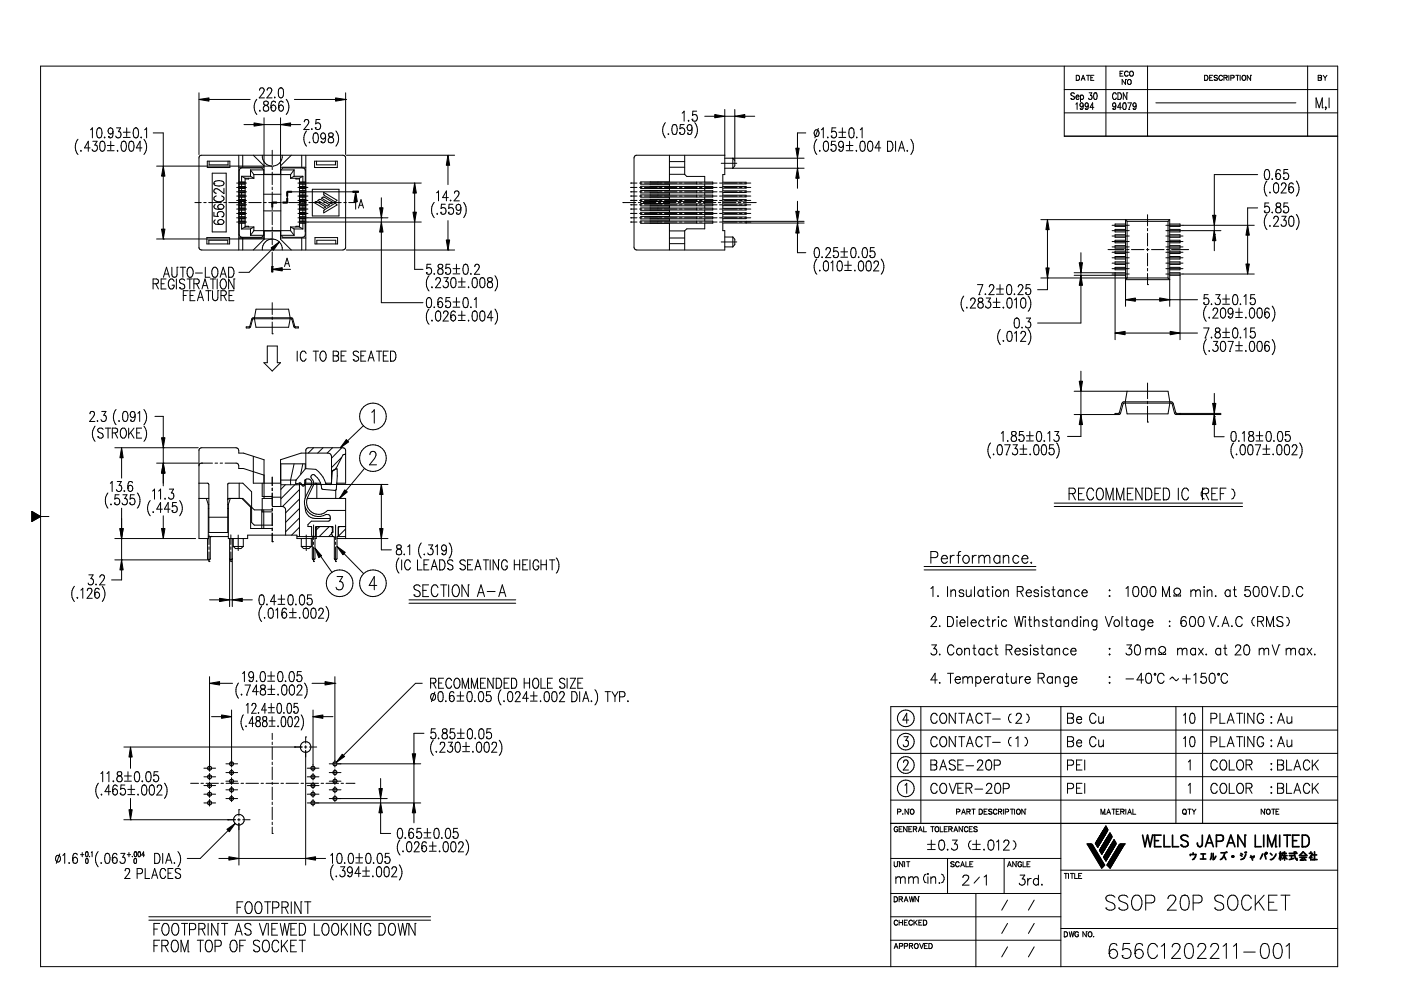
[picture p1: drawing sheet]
<svg xmlns="http://www.w3.org/2000/svg" width="420mm" height="297mm" viewBox="0 0 420 297" stroke-linecap="round" stroke-linejoin="round" font-family="sans-serif">
<g fill="none" stroke="#000" stroke-width=".3">
<path d="M319.2 19.8v21h82M331.7 19.8v21M344.1 19.8v21M392.2 19.8v21M27.2 38.9l.5-.6v3M29.3 38.5l.6-.2a2.28 2.28 0 0 1 .3 2.9l-.5 .1a1.75 1.75 0 0 1-.6-2.4zM29.7 38.3h.1M32.7 38.5l.4-.2 .4 .2a.99 .99 0 0 1-.3 1.7 .95 .95 0 0 1-.8-.7 .95 .95 0 0 1 .3-1zM33.9 39.3a1.52 1.52 0 0 1-.7 2l-.5-.1-.2-.3M34.9 38.3h1.3l-.7 1.2a.89 .89 0 0 1 .7 1.3 .89 .89 0 0 1-1.5 0M37 39.6h2.1M38 38.3v2.6"/>
<path d="M40.3 38.5l.6-.2a2.28 2.28 0 0 1 .3 2.9l-.6 .1a1.75 1.75 0 0 1-.5-2.4zM40.6 38.3h.1M43.4 38.9l.6-.6v3M46 39.8h3v10M59.7 27.8v18.5M62.7 29.8h12.3M73.2 37.3h3M77 29.8a3.6 3.6 0 0 0 0 4.5M77.8 27.1l.5-.8h.5l.4 .6-.3 1-1.2 1.4h1.6M78 33l-.2 .2h.2M79.2 30.5l-.1 .5 .3 .5a.98 .98 0 0 1 1.1 .6 .98 .98 0 0 1-.5 1.2 .94 .94 0 0 1-1-1 .94 .94 0 0 1 1.1-.8 .64 .64 0 0 0 .2-1l-.3-.2zM79.2 35.3v16.9h4.9v-16.9"/>
<path d="M79.2 37.3h4.9M80.1 27.1l.5-.8h.4l.5 .6-.3 1-1.2 1.4h1.6M81.3 32.3h.1M81.6 31.6a.84 .84 0 0 1 1.1 .8 .84 .84 0 0 1-1.1 .8 1.06 1.06 0 0 1 0-1.6zM82.4 29v.3l.1-.1M82.6 30.7l-.1-.2-.6-.2a1.72 1.72 0 0 0-.6 2M83.5 32.3h.1M83.8 26.5l.5-.2a1.34 1.34 0 0 1 .7 1.7l-.3 1.2-.6 .1a2.28 2.28 0 0 1-.3-2.8zM83.9 31.6a.84 .84 0 0 1 1.1 .8 .84 .84 0 0 1-1.1 .8 1.06 1.06 0 0 1 0-1.6zM84.1 26.3h.1M84.1 37.3h.1M84.9 30.7l-.1-.2-.6-.2a1.72 1.72 0 0 0-.7 2"/>
<path d="M85.8 29.8a3.6 3.6 0 0 1 0 4.5M87.1 37.3h3M88.3 29.8h12.3M91.2 36.5l.5-.7h.5l.4 .6-.3 1-1.2 1.4h1.6M91.9 39.3a3.6 3.6 0 0 0 0 4.5M93.5 38.5l-.1 .2h.3M94.2 40l.6-.2a1.75 1.75 0 0 1 .6 2.5l-.3 .4-.5 .1a1.75 1.75 0 0 1-.6-2.4zM94.6 38.3h.1M94.6 39.8h.1M95.9 35.8h-1.1l-.1 1.3a.91 .91 0 0 1 1.2 .1 .91 .91 0 0 1 0 1.3 .91 .91 0 0 1-1.2 0l-.1-.2M96.5 40a.66 .66 0 0 1 1 .3l.1 .5a.77 .77 0 0 1-.8 .9l-.3-.2-.3-.7zM98.7 40l-.1 .5 .3 .5a.95 .95 0 0 1 1.2 1 .95 .95 0 0 1-1.4 .7l-.1-.1a1.06 1.06 0 0 1 1-1.6 .61 .61 0 0 0 .3-.6 .61 .61 0 0 0-.4-.6z"/>
<path d="M100.7 39.3a3.6 3.6 0 0 1 0 4.5M103.7 29.8h.1M103.7 27.8v18.5M199.5 36.8a3.6 3.6 0 0 0 0 4.5M201.8 37.5l.6-.2a1.75 1.75 0 0 1 .6 2.5l-.2 .4-.6 .1a1.75 1.75 0 0 1-.6-2.4zM202.2 37.3h.1M203.8 39.8h.1M204.6 33.9l.6-.6v3M205.2 37.3h-1.2l-.1 1.3a.92 .92 0 0 1 1.2 .1 .92 .92 0 0 1 0 1.3 .92 .92 0 0 1-1.2 .1l-.1-.3M206.2 39.9h.1M206.4 37.5a.71 .71 0 0 1 1.1 .3v.5a.75 .75 0 0 1-.3 .7 .75 .75 0 0 1-.8 0l-.3-.7zM206.5 36l-.1 .2h.3"/>
<path d="M207.5 35.7h.1M207.5 38.3a1.52 1.52 0 0 1-.6 2l-.6-.1-.1-.3M208.3 36.8a3.6 3.6 0 0 1 0 4.5M208.9 33.3h-1.1l-.1 1.3a.92 .92 0 0 1 1.2 .1 .92 .92 0 0 1 0 1.2 .92 .92 0 0 1-1.2 .1l-.2-.3M211.3 34.8h3.1M217.4 32.8v19.5h-.6v16.8h.6v5.8h-26.5l-.5-.2-.3-.6v-26.8a.79 .79 0 0 1 .8-.8h26.5M217.4 34.8h3M220.4 34.8h.1M220.4 32.8v15.1M223.4 34.8h2.9M241.7 39.8h-2.5v4.6M244.5 39a.64 .64 0 0 1 1 .3 .92 .92 0 0 1 0 1.1 .92 .92 0 0 1-1 .4 1.26 1.26 0 0 1 0-1.8z"/>
<path d="M245.4 38.5l-1 2.8M246.3 38.9l.6-.6v3M250.7 38.3h-1.2l-.1 1.3a.91 .91 0 0 1 1.3 .1 .91 .91 0 0 1 0 1.3 .91 .91 0 0 1-1.3 0l-.1-.2M251.6 39.6h2M252.6 38.3v2.6M254.9 38.5l.6-.2a2.28 2.28 0 0 1 .3 2.9l-.6 .1a1.34 1.34 0 0 1-.6-1.7zM255.2 38.3h.1M258 38.9l.6-.6v3M319.2 33.8h82M319.2 26.8h82M321.2 29.6h.1M322.2 28.1l-.4-.3-.5 .1v.7l.8 .4 .1 .6-.4 .2-.6-.2"/>
<path d="M322.6 31.2l.4-.4v2M322.7 29l.2 .7 .4 .1 .3-.2M322.8 24.1h.1M322.8 22.6h.5a.84 .84 0 0 1 .5 .7 .84 .84 0 0 1-.5 .8h-.5zM322.9 28.6h.5l.2 .4h-.9zM324 32.6h.1M324 28.8a.6 .6 0 0 1 1 .3 .6 .6 0 0 1-.7 .7l-.3-.2M324 28.5v2M324.1 30.9l.3-.1 .4 .3-.2 .9a.6 .6 0 0 1-.7-.3 .6 .6 0 0 1 .2-.8zM324.3 24.1l.5-1.5 .6 1.5M324.5 23.6h.7M324.8 31.5a.91 .91 0 0 1-.5 1.3l-.3-.2"/>
<path d="M325.5 32.6h.1M325.6 30.9l.3-.1 .4 .3-.1 .9a.6 .6 0 0 1-.8-.3 .6 .6 0 0 1 .2-.8zM325.8 22.6h1M326.3 22.6v1.5M326.4 31.5a.91 .91 0 0 1-.6 1.3l-.3-.2M326.6 27.8h.8l-.4 .8a.62 .62 0 0 1 .5 .7 .62 .62 0 0 1-.7 .5l-.3-.4M327.1 23.3h.6M328.1 22.6h-1v1.5h1M328.1 32.2h-1.2l.8-1.4v2M328.2 27.9h.6l.2 .3v1.2l-.4 .4-.4-.1-.1-.3zM328.4 27.8h.1M333.7 32.6h.1"/>
<path d="M333.9 30.9l.3-.1 .4 .3-.2 .9a.6 .6 0 0 1-.7-.3 .6 .6 0 0 1 .2-.8zM334.6 31.5a.91 .91 0 0 1-.6 1.3l-.3-.2M334.8 28.3a.59 .59 0 0 0-.7-.5 .59 .59 0 0 0-.4 .8v.4a.59 .59 0 0 0 .4 .8 .59 .59 0 0 0 .7-.5M335.3 29.8h.1M335.3 27.8a1 1 0 0 1 1 1 1 1 0 0 1-1 1zM335.9 22.1h.6M336.3 32.2h-1.1l.7-1.4v2M336.8 21.3h-.9v1.5h.9M336.9 30.9h.6l.2 .3v1.2l-.4 .4-.4-.1-.1-.3zM337.2 30.8h.1M337.5 23.8h.1M337.5 23.8v1.5l-1-1.5v1.5"/>
<path d="M337.9 27.8h.1M337.9 27.8v2l-1-2v2M338.2 30.8h1.1l-.8 2M338.3 21.7a.57 .57 0 0 0-.6-.4 .57 .57 0 0 0-.5 .6v.4a.57 .57 0 0 0 .5 .5 .57 .57 0 0 0 .6-.3M338.5 32.8h.1M339 21.4a.69 .69 0 0 1 1 .7 .69 .69 0 0 1-1.1 .5l-.1-.7zM339.8 32.6h.1M340 30.9l.3-.1 .4 .3-.2 .9a.6 .6 0 0 1-.7-.3 .6 .6 0 0 1 .2-.8zM340.7 31.5a.91 .91 0 0 1-.6 1.3l-.3-.2M346.6 30.8h42M361.3 24.1h.1M361.3 22.6h.5a.82 .82 0 0 1 .5 .7 .82 .82 0 0 1-.5 .8h-.5z"/>
<path d="M362.8 23.3h.5M363.7 22.6h-.9v1.5h.9M364.1 23.9h.1M365.1 22.8l-.3-.2-.7 .2 .2 .4 .8 .3v.4l-.3 .2-.7-.2M366.6 23a.62 .62 0 0 0-.8-.4 .62 .62 0 0 0-.3 .9 .56 .56 0 0 0 .5 .6 .56 .56 0 0 0 .6-.4M367.1 23.3l.9-.1v-.5l-.9-.1v1.5M367.6 23.3l.4 .8M368.5 22.6v1.5M369.1 23.4l.9-.1 .1-.6-1-.1v1.5M370.6 22.6h1M371.1 22.6v1.5M371.9 22.6v1.5"/>
<path d="M372.6 22.8a.66 .66 0 0 1 1 .5 .66 .66 0 0 1-1 .6zM375.1 22.6h.1M375.1 22.6v1.5l-1.1-1.5v1.5M394.7 32.3v-3l.9 3 1-3v3M395.3 22.6h.7l.3 .3-.3 .4 .3 .3-.1 .4-.9 .1zM395.3 23.3h.7M396.6 32.3h.1M396.8 22.6l.6 .7M397.4 23.3v.8M397.4 32.2h.3zM397.7 32.2l-.3 .7M398 22.6l-.6 .7"/>
<path d="M398.6 29.3v3M23.4 41.7a3.6 3.6 0 0 0 0 4.6M24.3 45v.3l.1-.1M27 44.3h-1.7l1.2-2v3M27.8 42.3h1.3l-.7 1.2a.87 .87 0 0 1 .7 1.3 .87 .87 0 0 1-1.5 0M30.2 42.5l.6-.2a1.91 1.91 0 0 1 0 3h-.2a2.28 2.28 0 0 1-.4-2.8zM30.6 42.3h.1M31.4 41l-.1 .2h.2M32.2 43.6h2M32.2 45.2h2M32.5 40.9h.1M33.2 42.3v2.6"/>
<path d="M35.3 45v.3l.1-.1M36.6 42.5l.6-.2a1.75 1.75 0 0 1 .6 2.5l-.2 .4-.6 .1a2.28 2.28 0 0 1-.4-2.8zM37 42.3h.1M37 41.2h2.1M38.9 42.5l.6-.2a1.7 1.7 0 0 1 .6 2.5l-.2 .4-.6 .1a2.28 2.28 0 0 1-.4-2.8zM39.3 42.3h.1M42.4 41l-.2 .2h.3M42.6 44.3h-1.7l1.1-2v3M43.2 41.7a3.6 3.6 0 0 1 0 4.6M49 50.7v20M59.9 46.7l.6-.2h42.3a.79 .79 0 0 1 .9 .8v26.8l-.6 .8h-42.6a.79 .79 0 0 1-.8-.8v-26.8zM62.2 48.3h6.7v1.9h-6.7z"/>
<path d="M62.7 48.3v1.1h5.7v-1.1M63.6 51.9h4.2v17.6h-4.2zM64.2 55.1h.1M64.3 54.5a2.28 2.28 0 0 1 2.9 .3v.3a2.28 2.28 0 0 1-2.9 .3zM64.9 58.7a.89 .89 0 0 0-.7 1.1 .89 .89 0 0 0 1.1 .7h.7a.89 .89 0 0 0 1.1-.7 .89 .89 0 0 0-.7-1.1M67.2 56.4v1.6l-1.5-1.1-1-.3-.4 .2-.1 .7 .7 .4M71 57.5h2.9M71 54.9h2.9M71 58.8h2.9M71 56.2h2.9M71.6 57.2h1.9M71.6 57.8h1.9"/>
<path d="M71.6 59.8h1.9M71.6 59h1.9M71.6 58.5h1.9M71.6 59.1h1.9M71.6 57.7h1.9M71.6 55.9h1.9M71.6 56.4h1.9M71.6 54.6h1.9M71.6 55.2h1.9M71.6 50.1h7.6M71.6 55.1h1.9M71.6 46.5v28.4"/>
<path d="M71.7 55.2v.7M71.7 56.5v.7M71.7 57.8v.7M71.7 59.1v.7M72.5 52.8h2.6M72.5 52.8v1.8M72.5 55.2v.7M72.5 56.5v.7M72.5 57.8v.7M72.5 59.1v.7M72.5 52.8l1 .6M72.8 46.5v3.6"/>
<path d="M73.5 53.4v14.6M73.5 53.4h2.6M74.6 53.4v.2h-1.1M75.1 50.9v1.9M75.1 50.9h4M75.1 50.9l1 1.4M75.1 52.8l1 .6M76 46.5l3.2 3.2M76.1 52.3h11M76.1 52.3v1.1M78.7 46.5a3 3 0 0 0 2.6 3.3M79.1 50.9v19.6"/>
<path d="M79.1 50.9l-.6-.6h-6a.79 .79 0 0 0-.8 .8v3.5M79.1 58.2h5.1M81.6 45v4.3M81.6 50.1v.7M81.6 51.6v3.7M81.6 56.1v.8M81.6 57.6v3.7M84.1 50.1h7.6M84.2 50.9l.6-.6h5.9a.74 .74 0 0 1 .8 .8v3.5M84.2 50.9h4M84.2 50.9v19.6M84.6 46.5a3 3 0 0 1-2.6 3.3h-35"/>
<path d="M87.1 53.4h2.7M87.1 52.3v1.1M87.4 46.5l-3.3 3.2M88.2 52.8h2.6M88.2 50.9v1.9M88.2 52.8l-1.1 .6M88.2 50.9l-1.1 1.4M88.8 53.4v.2h1M89.3 54.9h37M89.3 58.8h3.1M89.3 56.2h3.1M89.8 57.2h1.9"/>
<path d="M89.8 57.8h1.9M89.8 59.8h1.9M89.8 59h1.9M89.8 58.5h1.9M89.8 59.1h1.9M89.8 57.7h1.9M89.8 55.9h1.9M89.8 56.4h1.9M89.8 54.6h1.9M89.8 55.2h1.9M89.8 55.1h1.9M89.8 53.4v14.6"/>
<path d="M90.5 46.5v3.6M90.8 52.8v1.8M90.8 55.2v.7M90.8 56.5v.7M90.8 57.8v.7M90.8 59.1v.7M90.8 52.8l-1 .6M91.5 55.2v.7M91.5 56.5v.7M91.5 57.8v.7M91.5 59.1v.7M91.7 46.5v28.4"/>
<path d="M92.9 42.6l-.2 .1h.2M93.7 56.7h8v8h-8zM94.3 48.3h6.9v1.9h-6.9zM94.9 48.3v1.1h5.7v-1.1M96.3 42.4h.1M96.4 59.4l.9-.3 2.6 1.6-.6 .4zM97.1 57.7l4 2.3-.5 .5-3.3-1.9zM97.6 40.8a1.44 1.44 0 0 1-.8 2l-.4-.1-.1-.3M103.9 46.5h32.4M105.8 57.5h-19.6v3.2M106.7 57.5h.1M106.7 57.5v5.2"/>
<path d="M114.4 59.3v3M124.4 54.9v25.8h2.5M130.9 57.8l.6-.6v3M134.3 49.5v5.8M134.5 59.2h-1.8l1.2-2v3M135.1 60v.2l.2-.1M136.3 57.9l.2-.5 .7-.2 .4 .3v.6l-1.4 2.1h1.6M189.2 58.8h.1M189.2 57.5h.1M189.2 56.2h.1M189.2 54.9h.1M189.2 57.5h1.8"/>
<path d="M189.2 54.9h1.8M189.2 58.8h1.8M189.2 56.2h1.8M191.8 57.5h.7M191.8 54.9h.7M191.8 58.8h.7M191.8 56.2h.7M192.2 57.1l21.6 .1v.6h-21.6zM193.3 57.5h3.7M193.3 54.9h3.7M193.3 58.8h3.7M193.3 56.2h3.7"/>
<path d="M195 56.5h18.8v-.6l-21.6-.1v.7h8.6v.7M195 58.4l18.8 .1v.6h-21.6v-.7h8.6M195 55.2h.1M195 55.8v.1M195 57.1v.1M195 57.8h.1M195 59.1h.1M195 59.7v.1M197.3 54.6v.6M197.3 55.9v.6M197.3 57.2v.6M197.3 58.5v.6"/>
<path d="M197.3 59.8v.6M197.8 57.5h.7M197.8 54.9h.7M197.8 58.8h.7M197.8 56.2h.7M199.3 57.5h3.7M199.3 54.9h3.7M199.3 58.8h3.7M199.3 56.2h3.7M200.5 40.1l-.2 .1h.3M200.8 46.5v8h-8.6v.7h21.6v-.6l-18.8-.1M200.8 55.2v.6"/>
<path d="M200.8 57.8v.7M200.8 59.1v.6M200.8 48.4h4.5M200.8 50.1h4.5M200.8 52.2h4.5M203.8 57.5h.7M203.8 54.9h.7M203.8 58.8h.7M203.8 56.2h.7M205.3 57.5h3.7M205.3 54.9h3.7M205.3 58.8h3.7"/>
<path d="M205.3 56.2h3.7M205.3 46.5v5.8M205.3 52.3l.7 .6h5.3v1.7M208.9 54.6v.6M208.9 55.9v.6M208.9 57.2v.6M208.9 58.5v.6M208.9 59.8v.6M209.8 57.5h.7M209.8 54.9h.7M209.8 58.8h.7M209.8 56.2h.7"/>
<path d="M211.3 57.5h3.7M211.3 54.9h3.7M211.3 58.8h3.7M211.3 56.2h3.7M211.3 55.2v.7M211.3 56.5v.7M211.3 57.8v.7M211.3 59.1v.7M215.8 57.5h.7M215.8 54.9h.7M215.8 58.8h.7M215.8 56.2h.7"/>
<path d="M216.3 48.9h4.7M216.8 57.2h7v.5h-7M216.8 54.6h7v.5h-7M216.8 55.9h7v.5h-7M216.8 58.5h7v.5h-7M216.8 59.8h7v.5h-7M217.3 57.5h3.7M217.3 54.9h3.7M217.3 58.8h3.7M217.3 56.2h3.7M217.4 47.4h23.8M217.4 50.4h23.8"/>
<path d="M219.8 47.4l.6 .7v1.6l-.6 .7zM221.8 57.5h.7M221.8 54.9h.7M221.8 58.8h.7M221.8 56.2h.7M223.3 57.5h1.8M223.3 54.9h1.8M223.3 58.8h1.8M223.3 56.2h1.8M239.2 50.4h.1M239.2 47.4v3M239.2 53.4v3"/>
<path d="M245 41.7a3.6 3.6 0 0 0 0 4.6M245.9 45v.3l.1-.1M247.2 42.5l.6-.2a1.34 1.34 0 0 1 .7 1.7l-.4 1.2-.5 .1a2.28 2.28 0 0 1-.4-2.8zM247.6 42.3h.1M248.3 41l-.2 .2h.3M249.2 44.8h.1M249.3 40.8h.1M250.5 42.3h-1.1l-.1 1.3a.92 .92 0 0 1 1.2 .1 .92 .92 0 0 1 0 1.3 .92 .92 0 0 1-1.2 0l-.1-.2M251.6 44.9h.1M251.6 41.2h2M251.8 42.5a.66 .66 0 0 1 1 .3 .97 .97 0 0 1-.6 1.4 1.03 1.03 0 0 1-.4-1.7zM253 43.3a1.49 1.49 0 0 1-1 2l-.4-.4"/>
<path d="M253.8 43.6h2M253.8 45.2h2M254.8 42.3v2.6M256.9 45v.3v-.1M256.9 41v.3l.2-.1M258.2 42.5l.6-.2a1.7 1.7 0 0 1 .6 2.5l-.3 .4-.5 .1a2.28 2.28 0 0 1-.4-2.8zM258.6 42.3h.1M260.5 42.5l.5-.2a1.7 1.7 0 0 1 .6 2.5l-.2 .4-.6 .1a2.28 2.28 0 0 1-.3-2.8zM260.8 42.3h.1M264.1 44.3h-1.7l1.2-2v3M266.2 45.3h.1M266.2 42.3h.8a1.76 1.76 0 0 1 0 3h-.8z"/>
<path d="M268.6 42.3v3M269.5 45.3l.9-3 .9 3M269.8 44.3h1.2M272.1 45v.3l.1-.1M273.2 41.7a3.8 3.8 0 0 1 0 4.6M377.2 52.3h-13v22.8M379.5 51l.5-.2a1.79 1.79 0 0 1 .6 2.5l-.2 .4-.6 .1a1.75 1.75 0 0 1-.5-2.4zM379.8 50.8h.1M380 54.2a3.6 3.6 0 0 0 0 4.6M380.9 57.5v.3l.1-.1M381.6 53.6l-.2 .1h.3M382.2 55l.6-.2a1.34 1.34 0 0 1 .7 1.7l-.4 1.2-.5 .1a2.28 2.28 0 0 1-.4-2.8z"/>
<path d="M382.6 54.8h.1M382.6 52.8h.1M382.9 52.1a.84 .84 0 0 1 1.2 .8 .84 .84 0 0 1-1.2 .8 1.07 1.07 0 0 1 0-1.6zM383.9 51.3v-.3l-.6-.2a1.75 1.75 0 0 0-.7 2M384.3 55.5l.4-.7h.5l.5 .6-.4 1-1.1 1.4h1.6M384.9 53.3h.1M386.2 50.8h-1.1l-.1 1.3a.92 .92 0 0 1 1.3 .1 .92 .92 0 0 1 0 1.3 .92 .92 0 0 1-1.3 .1l-.1-.3M386.5 56.8h.1M386.8 56.1a.66 .66 0 0 1 1 .3 .84 .84 0 0 1 0 1 .84 .84 0 0 1-1 .3 1.07 1.07 0 0 1 0-1.6zM387.8 55.3a.64 .64 0 0 0-1-.3l-.2 .4-.1 1.4M388.8 54.2a3.6 3.6 0 0 1 0 4.6M47 71.6h34.5"/>
<path d="M49 71.6h.1M58.4 60.7h1.9M61.1 60.7h.7M62 71.2h6.9v1.9h-6.9zM62.6 60.7h3.8M62.6 73.1v-1.1h5.7v1.1M64.2 63.6v1.2l1.2 .1a.92 .92 0 0 1 .1-1.2 .92 .92 0 0 1 1.3 0 .92 .92 0 0 1 .1 1.2l-.3 .1M64.6 65.9a.64 .64 0 0 0-.3 1l.4 .3 1.4 .1M64.6 61.3a.64 .64 0 0 0-.3 1.1l.4 .2 1.4 .1M65.4 66.1a.85 .85 0 0 1 1.3-.2 .85 .85 0 0 1 0 1.3l-.6 .1a.75 .75 0 0 1-.7-.4 .75 .75 0 0 1 0-.8zM65.4 61.6a.85 .85 0 0 1 1.3-.3 .85 .85 0 0 1 0 1.3l-.6 .1a.76 .76 0 0 1-.7-1.1zM66.1 67.3h.1"/>
<path d="M66.1 62.7h.1M66.6 65h.1M67.1 60.7h.7M68.6 60.7h3.7M71 66.6h2.9M71 65.3h2.9M71 64h2.9M71 62.7h2.9M71 61.4h2.9M71 60.1h2.9M71.6 66.3h1.9M71.6 64.2h1.9"/>
<path d="M71.6 66.9h1.9M71.6 71.3h7.6M71.6 65.6h1.9M71.6 65h1.9M71.6 65.5h1.9M71.6 63.7h1.9M71.6 63h1.9M71.6 62.4h1.9M71.6 61.7h1.9M71.6 61.1h1.9M71.6 61.6h1.9M71.6 60.3h1.9"/>
<path d="M71.6 62.9h1.9M71.6 66.8h1.9M71.7 66.9v3.4l.5 .7 6.3 .1 .6-.6M71.7 60.4v.7M71.7 61.7v.7M71.7 63v.7M71.7 64.3v.7M71.7 65.6v.7M72.5 68.6h2.6M72.5 60.4v.7M72.5 61.7v.7M72.5 63v.7"/>
<path d="M72.5 64.3v.7M72.5 65.6v.7M72.5 66.9v1.7M72.8 71.3v3.6M73.1 60.7h.8M73.5 67.8h1.1v.2M73.5 68l-1 .6M73.5 68h2.6M74.6 60.7h3.7M75.1 68.6v1.9M75.1 70.5h4M76 74.9l3.2-3.2v-2.5h4.9v2.5l3.3 3.2"/>
<path d="M76.1 69.1h11M76.1 68v1.1M76.1 68l-1 .6M76.1 69.1l-1 1.4M79.1 60.7h.8M79.1 63.2h5.1M80.6 60.7h3.7M81.6 79.9h.1M81.6 62.1v.7M81.6 63.6v3.8M81.6 68.1v.7M81.6 69.6v3.7"/>
<path d="M81.6 74.1v.8M81.6 75.6v4.3M83.8 72.5a2.98 2.98 0 0 0-3.4-.6 2.98 2.98 0 0 0-1.7 3M83.8 72.5l-9.1 9.1h-3.1M83.8 72.5a2.95 2.95 0 0 1 .8 2.4M84.1 71.3h7.6M84.2 70.5h4M85.1 60.7h.7M85.3 79.9l.8-2.5 .7 2.5M85.6 79h1M86.6 60.7h3.8M87.1 68h2.7"/>
<path d="M87.1 68v1.1M87.1 69.1l1.1 1.4M87.1 68l1.1 .6M88.2 68.6h2.6M88.2 68.6v1.9M89.3 66.6h37M89.3 65.3h27.1M89.3 64h3.1M89.3 62.7h3.1M89.3 61.4h3.1M89.3 60.1h3.1M89.8 66.3h1.9"/>
<path d="M89.8 67.8h-1v.2M89.8 64.2h1.9M89.8 66.9h1.9M89.8 65.6h1.9M89.8 65h1.9M89.8 65.5h1.9M89.8 63.7h1.9M89.8 63h1.9M89.8 62.4h1.9M89.8 61.7h1.9M89.8 61.1h1.9M89.8 61.6h1.9"/>
<path d="M89.8 60.3h1.9M89.8 62.9h1.9M89.8 66.8h1.9M89.8 68l1 .6M90.5 71.3v3.6M90.8 60.4v.7M90.8 61.7v.7M90.8 63v.7M90.8 64.3v.7M90.8 65.6v.7M90.8 66.9v1.7M91.1 60.7h.7"/>
<path d="M91.5 66.9v3.4a.79 .79 0 0 1-.8 .8h-5.9l-.6-.6M91.5 60.4v.7M91.5 61.7v.7M91.5 63v.7M91.5 64.3v.7M91.5 65.6v.7M92.6 60.7h3.7M94.2 60.7l.8-.2 2.7 1.6-.7 .3zM94.5 71.2h6.7v1.9h-6.7zM95 73.1v-1.1h5.7v1.1M95.3 60.1l.9-.3 2.6 1.6-.7 .4zM97.1 60.7h.8"/>
<path d="M97.2 63l3.4-2.1 .5 .5-4 2.4zM98.6 60.7h3.7M103.1 60.7h.8M103.9 74.9h32.4M104.6 60.7h1.9M106.5 60.7h.1M107.5 62.4l.8-2.5 .7 2.5M107.8 61.5h.9M114.4 65.3h.1M114.4 65.3v1.3M114.4 69.6v21.1h12.5M129.2 79.2h-1.1l-.1 1.3a.91 .91 0 0 1 1.2 .1 .91 .91 0 0 1 0 1.2 .91 .91 0 0 1-1.2 .1l-.1-.2"/>
<path d="M130.2 60.7a3.6 3.6 0 0 0 0 4.5M131.1 63.9v.3l.2-.1M131.5 79.4a.64 .64 0 0 0 .2 1 .94 .94 0 0 1 1.2 .8 .94 .94 0 0 1-1.1 1 .99 .99 0 0 1-.5-1.2 .99 .99 0 0 1 1.1-.6 .64 .64 0 0 0 .3-1l-.4-.2zM132.2 63.6h.1M133.5 61.2h-1.1l-.1 1.3a.92 .92 0 0 1 1.2 .1 .92 .92 0 0 1 0 1.2 .92 .92 0 0 1-1.2 .1l-.1-.3M134.3 74.9h.1M134.3 66.1v5.8M134.5 63.6h.1M134.9 79.2h-1.1l-.1 1.3a.91 .91 0 0 1 1.2 .1 .91 .91 0 0 1 0 1.2 .91 .91 0 0 1-1.2 .1l-.1-.2M135.8 61.2h-1.1l-.1 1.3a.92 .92 0 0 1 1.2 .1 .92 .92 0 0 1 0 1.2 .92 .92 0 0 1-1.2 .1l-.1-.3M136.8 63.8h.1M136.9 79.2v2.6"/>
<path d="M137.1 61.3h.8a1.12 1.12 0 0 1 0 1.7 .9 .9 0 0 1-1.1-.5 .9 .9 0 0 1 .3-1.2zM138.2 62.2a1.65 1.65 0 0 1-.7 2l-.5-.1-.2-.3M139 60.7a3.8 3.8 0 0 1 0 4.5M139.2 79.4l.5-.2a1.79 1.79 0 0 1 .6 2.5l-.2 .4-.6 .1a1.75 1.75 0 0 1-.5-2.4zM139.5 79.2h.1M142.4 79.9l.4-.7h.5l.4 .6-.3 1-1.1 1.4h1.6M186.8 60.7h.1M186.8 60.7h3.9M189.2 66.6h.1M189.2 65.3h.1M189.2 64h.1M189.2 62.7h.1"/>
<path d="M189.2 61.4h.1M189.2 60.1h.1M189.2 66.6h1.8M189.2 65.3h1.8M189.2 64h1.8M189.2 62.7h1.8M189.2 61.4h1.8M189.2 60.1h1.8M191.5 60.7h.7M191.8 66.6h.7M191.8 65.3h.7M191.8 64h.7"/>
<path d="M191.8 62.7h.7M191.8 61.4h.7M191.8 60.1h.7M192.9 60.7h3.8M193.3 66.6h3.7M193.3 65.3h3.7M193.3 64h3.7M193.3 62.7h3.7M193.3 61.4h3.7M193.3 60.1h3.7M195 64.3h18.8v-.6l-21.6-.1v.7h8.6M195 66.2l18.8 .1v.6h-18.8"/>
<path d="M195 60.4h18.8v-.6l-21.6-.1v.7h8.6v.6h-8.6v.7h21.6v-.6l-18.8-.1M195 61.7h.1M195 62.3l18.8 .1v.6h-18.8M195 63.6v.1M195 65.6h.1M197.3 61.1v.6M197.3 62.4v.6M197.3 63.7v.6M197.3 65v.6M197.3 66.3v.6M197.5 60.7h.7M197.8 66.6h.7"/>
<path d="M197.8 65.3h.7M197.8 64h.7M197.8 62.7h.7M197.8 61.4h.7M197.8 60.1h.7M198.9 60.7h3.8M199.3 66.6h3.7M199.3 65.3h3.7M199.3 64h3.7M199.3 62.7h3.7M199.3 61.4h3.7M199.3 60.1h3.7"/>
<path d="M200.8 61.7v.6h-8.6v.7h8.6M200.8 64.3v.6h-8.6v.7h21.6v-.6l-18.8-.1M200.8 65.6v.6h-8.6v.7h8.6v8M200.8 63v.7M200.8 69.2h4.5M200.8 71.3h4.5M200.8 73h4.5M203.4 60.7h.8M203.8 66.6h.7M203.8 65.3h.7M203.8 64h.7M203.8 62.7h.7"/>
<path d="M203.8 61.4h.7M203.8 60.1h.7M205 60.7h3.7M205.3 66.6h3.7M205.3 65.3h3.7M205.3 64h3.7M205.3 62.7h3.7M205.3 61.4h3.7M205.3 60.1h3.7M205.3 69.2v5.7M208.9 61.1v.6M208.9 62.4v.6"/>
<path d="M208.9 63.7v.6M208.9 65v.6M208.9 66.3v.6M209.4 60.7h.8M209.8 66.6h.7M209.8 65.3h.7M209.8 64h.7M209.8 62.7h.7M209.8 61.4h.7M209.8 60.1h.7M210.9 60.7h3.8M211.3 66.6h3.7"/>
<path d="M211.3 65.3h3.7M211.3 64h3.7M211.3 62.7h3.7M211.3 61.4h3.7M211.3 60.1h3.7M211.3 60.4v.7M211.3 61.7v.7M211.3 63v.7M211.3 64.3v.7M211.3 65.6v.7M211.3 66.9v1.7h-5.3l-.7 .6M215.5 60.7h.7"/>
<path d="M215.8 66.6h.7M215.8 65.3h.7M215.8 64h.7M215.8 62.7h.7M215.8 61.4h.7M215.8 60.1h.7M216.3 72.5h4.7M216.8 66.3h24.4M216.8 63.8h7v.4h-7M216.8 66.9h24.4M216.8 61.1h7v.5h-7M216.8 62.4h7v.6h-7"/>
<path d="M216.8 65h7v.5h-7M216.9 60.7h3.8M217.3 66.6h3.7M217.3 65.3h3.7M217.3 64h3.7M217.3 62.7h3.7M217.3 61.4h3.7M217.3 60.1h3.7M217.4 74h2.4M217.4 71h2.4M219.8 71l.6 .7v1.6l-.6 .7M219.8 71v3"/>
<path d="M221.4 60.7h.8M221.8 66.6h.7M221.8 65.3h.7M221.8 64h.7M221.8 62.7h.7M221.8 61.4h.7M221.8 60.1h.7M222.9 60.7h3.9M223.3 66.6h1.8M223.3 65.3h1.8M223.3 64h1.8M223.3 62.7h1.8"/>
<path d="M223.3 61.4h1.8M223.3 60.1h1.8M223.8 66.3v.6M239.2 66.9h.1M239.2 60.3v3M239.2 66.3v.6M239.2 69.9v5.8h2.5M244.5 74.4l.5-.2a1.76 1.76 0 0 1 .6 2.4l-.2 .5-.6 .1a1.82 1.82 0 0 1-.5-2.4zM244.8 74.2h.1M245 77.6a3.6 3.6 0 0 0 0 4.6M246.6 76.9l-.2 .2h.3M247.2 78.4l.6-.2a1.34 1.34 0 0 1 .7 1.7l-.4 1.2-.5 .1a1.34 1.34 0 0 1-.7-1.7z"/>
<path d="M247.6 78.2h.1M247.7 74.9l.4-.7h.5l.5 .6-.4 1-1.1 1.4h1.6M249.2 78.8l.5-.6v3M249.9 76.6h.1M251.2 74.2h-1.1l-.1 1.3a.92 .92 0 0 1 1.2 .1 .92 .92 0 0 1 0 1.2 .92 .92 0 0 1-1.2 .1l-.1-.3M251.4 78.4l.5-.2a1.7 1.7 0 0 1 .6 2.5l-.2 .4-.6 .1a1.75 1.75 0 0 1-.6-2.4zM251.7 78.2h.1M252.2 75.5h2M252.2 77.1h2M253.2 74.2v2.6M253.3 79.5h2M254.3 78.2v2.6"/>
<path d="M255.5 74.4l.6-.2a2.26 2.26 0 0 1 .3 2.9l-.6 .1a1.82 1.82 0 0 1-.6-2.4zM255.8 74.2h.1M257.5 76.9l-.1 .2h.2M257.7 78.4l.6-.2a1.75 1.75 0 0 1 .6 2.5l-.2 .4-.6 .1a1.75 1.75 0 0 1-.6-2.4zM258.1 78.2h.1M258.9 74.4l.6-.2a2.26 2.26 0 0 1 .3 2.9l-.6 .1a1.82 1.82 0 0 1-.5-2.4zM259.2 74.2h.1M260 78.4l.6-.2a1.75 1.75 0 0 1 .6 2.5l-.2 .4-.6 .1a1.75 1.75 0 0 1-.6-2.4zM260.4 78.2h.1M260.8 76.6h.1M262.1 78.9l.2-.5 .7-.2 .3 .3 .2 .6-1.5 2.1h1.6M262.2 74.2h-1.2v1.3a.92 .92 0 0 1 1.2 .1 .92 .92 0 0 1 0 1.2 .92 .92 0 0 1-1.2 .1l-.2-.3"/>
<path d="M264.3 77.6a3.6 3.6 0 0 1 0 4.6M312.1 65.8h38.7M314.1 65.8v21h-2.9M324.2 75.7v21.1h-13M332.3 74.8h4.8M333.5 67.5h5.1M333.5 69.1h5.1M333.5 70.7h5.1M333.5 72.4h5.1M333.5 74h5.1M333.5 75.6h5.1M333.5 77.3h5.1"/>
<path d="M333.5 78.9h5.1M337.5 67.1h-3.1v.8h3.1M337.5 68.8h-3.1v.7h3.1M337.5 70.4h-3.1v.7h3.1M337.5 72h-3.1v.8h3.1M337.5 73.6h-3.1v.8h3.1M337.5 75.3h-3.1v.7h3.1M337.5 76.9h-3.1v.7h3.1M337.5 78.5h-3.1v.8h3.1M337.8 74.8h.8M338 66.3l-.5-.5v26M338 66.3h12.3"/>
<path d="M338 66.3v17l-.5 .5h13.3l-.5-.5M339.3 74.8h3.8M343.9 74.8h.7M344.1 64.4v3.3M344.1 68.5v.7M344.1 69.9v3.8M344.1 74.4v.8M344.1 76v3.7M345.3 74.8h3.8M349.7 67.5h26.5M349.7 69.1h16.5M349.7 70.7h5.1"/>
<path d="M349.7 72.4h5.1M349.7 74h5.1M349.7 75.6h5.1M349.7 77.3h5.1M349.7 78.9h5.1M349.8 74.8h.8M350.3 66.3v17M350.8 67.1h3.1v.8h-3.1M350.8 68.8h3.1v.7h-3.1M350.8 70.4h3.1v.7h-3.1M350.8 72h3.1v.8h-3.1M350.8 73.6h3.1v.8h-3.1"/>
<path d="M350.8 75.3h3.1v.7h-3.1M350.8 76.9h3.1v.7h-3.1M350.8 78.5h3.1v.8h-3.1M350.8 65.8l-.5 .5M350.8 65.8v26M351.3 74.8h4.9M356.2 74.8h.1M364.2 70.3h.1M377.2 62.3h-3v19.8M379.2 63.3h.1M380 64.3a3.6 3.6 0 0 0 0 4.5M380.5 60.8h-1.1l-.1 1.3a.92 .92 0 0 1 1.2 .1 .92 .92 0 0 1 0 1.3 .92 .92 0 0 1-1.2 0l-.1-.2"/>
<path d="M380.9 67.5v.3l.1-.1M381.6 63.5l-.2 .2h.3M382 65.5l.5-.7 .6 .1 .3 .5-.3 1-1.2 1.4h1.6M382.8 61l-.1 .5 .4 .5a.93 .93 0 0 1 1.1 .8 .93 .93 0 0 1-1.1 1 .96 .96 0 0 1-.5-1.2 .96 .96 0 0 1 1.1-.6 .61 .61 0 0 0 .4-.6 .61 .61 0 0 0-.5-.6zM384.4 64.8h1.3l-.7 1.2a.88 .88 0 0 1 .7 1.3 .88 .88 0 0 1-1.5-.1M384.9 63.3h.1M386.2 60.8h-1.1l-.1 1.3a.92 .92 0 0 1 1.3 .1 .92 .92 0 0 1 0 1.3 .92 .92 0 0 1-1.3 0l-.1-.2M386.8 64.9l.6-.1a1.43 1.43 0 0 1 .6 1.8l-.3 1.1-.5 .1a1.43 1.43 0 0 1-.7-1.7zM387.2 64.8h.1M388.8 64.3a3.6 3.6 0 0 1 0 4.5M45.9 85.1l1.4-.2 .2-.4-.2-.7-1.4-.2v3M46.7 85.1l.8 1.5"/>
<path d="M48.3 85.1h1M49 83.1l.9-3 .9 3M49.3 82.1h1.2M49.8 83.6h-1.5v3h1.5M51.5 80.1v2.2a.79 .79 0 0 0 .8 .8 .79 .79 0 0 0 .8-.8v-2.2M52.2 84.3a.89 .89 0 0 0-1.1-.7 .89 .89 0 0 0-.6 1.2v.7a.9 .9 0 0 0 .9 1.1 .9 .9 0 0 0 .8-1.1h-.6M52.9 83.6v3M53.1 80.1h.1M53.8 86.2h.1M54 80.1h1.6M54.8 80.1v3M55 88.6h.9"/>
<path d="M55.4 84a.82 .82 0 0 0-.9-.4 .82 .82 0 0 0-.7 .7l.5 .6 1 .6 .1 .7a.9 .9 0 0 1-1.6 0M56.1 83.6h1.6M56.5 87.1h-1.5v3M56.5 80.3l.3-.2a1.47 1.47 0 0 1 1 2.3 .81 .81 0 0 1-1.3 .6l-.4-1 .1-1.2zM56.9 83.6v3M57 88.6h.9M58.1 85.1l1.4-.2 .3-.4-.3-.7-1.4-.2v3M58.5 87.1h-1.5v3h1.5M58.6 81.8h2.1M58.9 85.1l.9 1.5M59.2 90.1l.9-3 .9 3M59.5 89.1h1.2"/>
<path d="M60.6 86.6l.9-3 .9 3M60.9 85.6h1.1M61.6 80.1v3h1.4M61.7 87.1h1.6M62.5 87.1v3M63.1 83.6h1.6M63.7 87.1v2.1a.83 .83 0 0 0 1.3 .8l.3-.8v-2.1M63.9 83.6v3M64 80.3l.2-.2a1.62 1.62 0 0 1 1.3 1.2 1.62 1.62 0 0 1-.6 1.7l-.2 .1a1.3 1.3 0 0 1-1.2-1.9zM65.1 83.6v3M65.3 87.1h.1M66 83.1l1-3 .9 3"/>
<path d="M66.3 88.6l1.3-.2 .3-.4-.3-.7-1.3-.2v3M66.4 82.1h1.1M66.5 83.8l.2-.2a1.65 1.65 0 0 1 1.3 1.2 1.65 1.65 0 0 1-.6 1.7 .95 .95 0 0 1-1-.1 .95 .95 0 0 1-.4-.9v-.7zM67.1 88.6l.8 1.5M68.6 83.1h.1M68.6 80.1a1.62 1.62 0 0 1 1.6 1 1.62 1.62 0 0 1-.5 1.9l-1.1 .1zM68.7 88.6h.9M70.2 83.6h.1M70.2 83.6v3l-1.6-3v3M70.2 87.1h-1.5v3h1.5M75.7 95.3h11.7l.4 .3 .7 2.4h1v.3l-1.3-.2-.8-2.5h-11.4l-.2 .1-.7 2.4-1.2 .2v-.3l1-.2zM76.8 92.7h9.8l.4 2.6-.4 2.8h-9.8l-.5-2.5z"/>
<path d="M81.6 80.7h.1M81.6 90.7v3.6M81.6 95v.8M81.6 96.5v3.5M81.6 80.7h5.5M127.9 81.7h.1M128.2 89.4l.6-.2a2.28 2.28 0 0 1 .3 2.9l-.6 .1a1.34 1.34 0 0 1-.6-1.7zM128.5 89.2h.1M128.7 82.6a3.6 3.6 0 0 0 0 4.6M128.7 92.6a3.6 3.6 0 0 0 0 4.6M129.6 85.9v.3l.1-.1M129.6 95.9v.3l.1-.1"/>
<path d="M130.2 81.9v.3l.2-.1M130.2 92v.2l.2-.1M130.7 84l.5-.8 .8 .3a1.04 1.04 0 0 1-.3 1.3l-1.1 1.4h1.6M131 93.4l.5-.2a1.34 1.34 0 0 1 .7 1.7l-.4 1.2-.5 .1a2.15 2.15 0 0 1-.3-2.8zM131.3 93.2h.1M131.3 91.2h.1M131.6 90.5a.84 .84 0 0 1 1.2 .8 .84 .84 0 0 1-1.2 .8 1.07 1.07 0 0 1 0-1.6zM132.7 89.7l-.2-.3-.5-.2a1.61 1.61 0 0 0-.7 2M133 93.9l.5-.7h.4l.4 .3a.99 .99 0 0 1-.3 1.3l-1.1 1.4h1.6M133.1 83.2h1.3l-.7 1.2a.89 .89 0 0 1 .7 1.3 .89 .89 0 0 1-1.5-.1M133.6 81.7h.1M133.6 91.7h.1"/>
<path d="M134.9 89.2h-1.1l-.1 1.3a.92 .92 0 0 1 1.2 .1 .92 .92 0 0 1 0 1.3 .92 .92 0 0 1-1.2 .1l-.1-.3M135.1 95.2h.1M135.5 83.4l.6-.2a1.34 1.34 0 0 1 .7 1.7l-.4 1.2-.5 .1a2.15 2.15 0 0 1-.4-2.8zM135.5 94.5a.84 .84 0 0 1 1.2 .8 .84 .84 0 0 1-1.2 .8l-.4-.9zM135.9 83.2h.1M135.9 82.1h2M135.9 80.5h2M135.9 90.5h2M135.9 92.1h2M136.5 93.6a.64 .64 0 0 0-1-.2l-.2 .4-.2 1.4M136.9 89.2v2.6M137.4 84.5h2.1"/>
<path d="M137.4 86.1h2.1M137.4 94.5h2.1M137.4 96.1h2.1M138.5 83.2v2.6M138.5 93.2v2.6M139.2 89.4l.5-.2a1.79 1.79 0 0 1 .6 2.5l-.2 .4-.6 .1a1.75 1.75 0 0 1-.5-2.4zM139.5 89.2h.1M140.5 85.9v.3l.2-.1M140.5 95.9v.3l.2-.1M141.2 81.9l-.1 .2h.2M141.2 92l-.1 .1h.2M141.9 83.4l.6-.2a1.34 1.34 0 0 1 .7 1.7l-.4 1.2-.5 .1a2.28 2.28 0 0 1-.4-2.8z"/>
<path d="M141.9 93.4l.6-.2a1.34 1.34 0 0 1 .7 1.7l-.4 1.2-.5 .1a2.28 2.28 0 0 1-.4-2.8zM142.3 83.2h.1M142.3 93.2h.1M142.3 89.8l.5-.6v3M144.2 83.4l.6-.2a1.34 1.34 0 0 1 .6 1.7l-.3 1.2-.6 .1a2.28 2.28 0 0 1-.3-2.8zM144.2 93.4l.6-.2a1.34 1.34 0 0 1 .6 1.7l-.3 1.2-.6 .1a2.28 2.28 0 0 1-.3-2.8zM144.5 83.2h.1M144.5 93.2h.1M146.4 83.4a.67 .67 0 0 0 .2 1 .94 .94 0 0 1 1.2 1 .94 .94 0 0 1-1.4 .7l-.2-.5a1.03 1.03 0 0 1 1.1-1.2 .61 .61 0 0 0 .3-.6 .61 .61 0 0 0-.4-.6zM147.8 95.2h-1.6l1.1-2v3M148.4 82.6a3.8 3.8 0 0 1 0 4.6M148.4 92.6a3.8 3.8 0 0 1 0 4.6"/>
<path d="M245.9 80.9v.3l.1-.1M253.3 81.1h2M256.4 80.9l-.1 .2h.2M289 88.7a3.6 3.6 0 0 0 0 4.6M290 92v.3v-.1M291.1 90.1l.2-.6h.9a1.09 1.09 0 0 1-.1 1.4l-1.1 1.4h1.6M293.1 85.3h1.6l-1.1 3M293.5 89.5a.72 .72 0 0 0 .2 1 .95 .95 0 0 1 1.2 1 .95 .95 0 0 1-1.4 .7l-.1-.2a1.06 1.06 0 0 1 1-1.5 .61 .61 0 0 0 .4-.6 .61 .61 0 0 0-.5-.6zM293.6 88.3h.1M295.6 88l-.2 .2h.3M295.8 89.3h1.2l-.6 1.2a.88 .88 0 0 1 .7 1.3 .88 .88 0 0 1-1.5-.1M296.7 86l.2-.5 .7-.2 .4 .3v.6l-1.4 2.1h1.6"/>
<path d="M297.8 90.6h2.1M297.8 92.2h2.1M298.9 86.6h2M298.9 88.2h2M298.9 89.3v2.6M299.9 85.3v2.6M300 98.7a3.6 3.6 0 0 0 0 4.6M300.9 92v.3l.2-.1M302.2 85.5l.5-.2a2.28 2.28 0 0 1 .4 2.9l-.6 .1a1.34 1.34 0 0 1-.6-1.7zM302.3 99.4l.6-.1a1.75 1.75 0 0 1 .5 2.4l-.2 .5-.6 .1a2.28 2.28 0 0 1-.3-2.9zM302.3 89.5l.6-.2a1.75 1.75 0 0 1 .5 2.4l-.2 .5-.6 .1a2.28 2.28 0 0 1-.3-2.8zM302.5 85.3h.1"/>
<path d="M302.6 89.3h.1M302.6 99.3h.1M304.2 89.9l.6-.6v3M304.2 99.9l.6-.6v3M304.2 88v.3l.2-.1M304.5 95.5l.5-.2a1.34 1.34 0 0 1 .7 1.7l-.3 1.2-.6 .1a1.34 1.34 0 0 1-.7-1.7zM304.8 95.3h.1M305.4 86v-.1a.78 .78 0 0 1 .9-.6l.3 .3 .2 .6-1.5 2.1h1.6M306.4 89.5l.6-.2a1.34 1.34 0 0 1 .7 1.7l-.4 1.2-.5 .1a2.15 2.15 0 0 1-.4-2.8zM306.5 98.1v.2l.1-.1M306.8 89.3h.1M307.6 87.8h.1"/>
<path d="M307.8 95.3h1.3l-.8 1.1a.89 .89 0 0 1 .8 1.4 .89 .89 0 0 1-1.5 0M308.3 88.7a3.6 3.6 0 0 1 0 4.6M308.3 98.7a3.6 3.6 0 0 1 0 4.6M308.9 85.3h-1.1l-.1 1.3a.91 .91 0 0 1 1.2 .1 .91 .91 0 0 1 0 1.2 .91 .91 0 0 1-1.2 .1l-.1-.2M312.1 83.3h38.2M314.1 83.3h.1M322.1 82.5h15.4M322.1 81.8h15.4M324.2 80.4h.1M333.5 82.1h5.1M333.5 80.5h5.1M334.4 81.8v20"/>
<path d="M334.4 99.8h24.7M337.5 80.1h-3.1v.8h3.1M337.5 89.8h21.6M344.1 85.3h.1M344.1 80.4v.8M344.1 82v3.3M349.7 82.1h26.5M349.7 80.5h5.1M350.8 89.8h.1M350.8 80.1h3.1v.8h-3.1M350.8 81.8h3.1v20M350.8 82.5h3.1"/>
<path d="M351.9 99.8h.1M361 90.8h.1M361 98.3h1.6l-1.2 3M361.8 91.7a3.6 3.6 0 0 0 0 4.6M362.3 88.3h-1.1l-.1 1.3a.94 .94 0 0 1 1.5 .7 .94 .94 0 0 1-1.4 .9l-.2-.4M362.6 95v.3l.2-.1M363.4 91l-.2 .2h.3M363.8 93.1l.5-.8h.4l.5 .6-.4 1-1.1 1.4h1.6M364.6 98.5l-.1 .5 .3 .4a.95 .95 0 0 1 1.2 .9 .95 .95 0 0 1-1.1 1 .99 .99 0 0 1-.5-1.2 .99 .99 0 0 1 1.1-.7 .64 .64 0 0 0 .2-.9l-.3-.2zM364.6 88.3h1.3l-.7 1.2a.87 .87 0 0 1 .7 1.3 .87 .87 0 0 1-1.5 0M366.3 92.5l.6-.2a1.91 1.91 0 0 1 0 3h-.2a2.28 2.28 0 0 1-.4-2.8zM366.7 92.3h.1"/>
<path d="M366.7 99.6h2M366.7 89.6h2M366.7 91.2h2M367.7 88.3v2.6M367.7 98.3v2.6M368.4 94.9h.1M368.6 92.5a.66 .66 0 0 1 1 .3 .97 .97 0 0 1-.6 1.4 1.03 1.03 0 0 1-.4-1.7zM369.8 93.3a1.49 1.49 0 0 1-1 2l-.4-.4M370 88.5l.6-.2a2.28 2.28 0 0 1 .3 2.9l-.6 .1a1.75 1.75 0 0 1-.5-2.4zM370 98.5l.6-.2a2.28 2.28 0 0 1 .3 2.9l-.6 .1a1.75 1.75 0 0 1-.5-2.4zM370.3 98.3h.1M370.3 88.3h.1"/>
<path d="M370.6 93.6h2M370.6 95.2h2M371.6 92.3v2.6M372 91l-.1 .2h.2M373.1 88.9l.6-.6v3M373.1 98.9l.6-.6v3M373.7 95v.3v-.1M374.2 80.7h.1M374.9 90.8h.1M375 92.5l.6-.2a1.7 1.7 0 0 1 .6 2.4l-.3 .5-.6 .1a2.28 2.28 0 0 1-.3-2.8zM375.3 92.3h.1M376.3 98.3h-1.2l-.1 1.3a.91 .91 0 0 1 1.3 .1 .91 .91 0 0 1 0 1.2 .91 .91 0 0 1-1.3 .1l-.1-.2"/>
<path d="M376.3 88.3h-1.2l-.1 1.3a.91 .91 0 0 1 1.3 .1 .91 .91 0 0 1 0 1.2 .91 .91 0 0 1-1.3 .1l-.1-.2M377.3 92.5l.5-.2a1.7 1.7 0 0 1 .6 2.4l-.2 .5-.6 .1a2.28 2.28 0 0 1-.3-2.8zM377.6 92.3h.1M379.2 94.3h.1M379.6 93.6a.66 .66 0 0 1 1 .3l.1 .6a.85 .85 0 0 1-.8 .8 1.03 1.03 0 0 1-.3-1.7zM380.6 92.8a.64 .64 0 0 0-1-.3l-.4 1.8M381.5 91.7a3.6 3.6 0 0 1 0 4.6M80.2 103.7h3v5h.9l-2.5 2.5-2.5-2.5h1.1zM81.6 100h.1M89.1 105.2v3.1M91.8 106a.81 .81 0 0 0-.8-.8 .81 .81 0 0 0-.8 .8v1.5a.79 .79 0 0 0 1.2 .6l.4-.6M93.9 105.2h1.6"/>
<path d="M94.7 105.2v3.1M96.4 105.4a.95 .95 0 0 1 1 0 .95 .95 0 0 1 .4 1l-.1 1.1a.81 .81 0 0 1-.8 .8 .81 .81 0 0 1-.8-.8l-.2-1.1zM99.9 105.2h1a.71 .71 0 0 1 .7 .7 .71 .71 0 0 1-.7 .7 .83 .83 0 0 1 .7 .8 .83 .83 0 0 1-.7 .9h-1zM99.9 106.6h1M102.3 106.6h.9M103.8 105.2h-1.5v3.1h1.5M105.9 107.8h.1M107.5 105.7a.85 .85 0 0 0-.9-.5 .85 .85 0 0 0-.7 .8l.3 .4 1.1 .5a.75 .75 0 0 1 .2 .8 .75 .75 0 0 1-.5 .6h-.5l-.6-.5M108.2 106.6h.9M109.7 105.2h-1.5v3.1h1.5M110.4 108.3l.9-3.1 .9 3.1M110.7 107.2h1.2"/>
<path d="M112.9 105.2h1.6M113.7 105.2v3.1M115 106.6h.9M116.4 105.2h-1.4v3.1h1.4M117.1 108.3h.1M117.1 105.2h.8a1.76 1.76 0 0 1 0 3.1h-.8zM300.9 102v.3l.2-.1M306.2 100l.4-.7h.5l.3 .3a.99 .99 0 0 1-.2 1.3l-1.2 1.4h1.7M322.1 117.3h28.2l.5 3.1-.5 3.6h-12.3l-.5-3.2 .5-3.5M324.2 111.3v19.5h-4.1M344.1 114.8v4.7M361.4 101.3h.1"/>
<path d="M361.8 101.7a3.6 3.6 0 0 0 0 4.6M362.6 105v.3l.2-.1M363.4 101l-.2 .2h.3M363.9 102.3h1.3l-.7 1.2a.88 .88 0 0 1 .7 1.3 .88 .88 0 0 1-1.5-.1M364.2 117.9v13h2.9M366.3 102.5l.6-.2a1.91 1.91 0 0 1 0 3h-.2a2.28 2.28 0 0 1-.4-2.8zM366.7 102.3h.1M366.7 101.2h2M368.3 102.3h1.5l-1.1 3M368.7 105.3h.1M370.6 103.6h2M370.6 105.2h2"/>
<path d="M371.6 102.3v2.6M372 101l-.1 .2h.2M373.7 105v.3v-.1M374.9 100.8h.1M375 102.5l.6-.2a1.7 1.7 0 0 1 .6 2.4l-.3 .5-.6 .1a2.28 2.28 0 0 1-.3-2.8zM375.3 102.3h.1M377.3 102.5l.5-.2a1.7 1.7 0 0 1 .6 2.4l-.2 .5-.6 .1a2.28 2.28 0 0 1-.3-2.8zM377.6 102.3h.1M379.2 104.3h.1M379.6 103.6a.66 .66 0 0 1 1 .3l.1 .5a.85 .85 0 0 1-.8 .9l-.3-.1a1.07 1.07 0 0 1 0-1.6zM380.6 102.8a.64 .64 0 0 0-1-.3l-.4 1.8M381.5 101.7a3.6 3.6 0 0 1 0 4.6"/>
<path d="M27 124l.4-.7 .7 .2a1.09 1.09 0 0 1-.1 1.4l-1.1 1.4h1.6M28.5 127.7a3.6 3.6 0 0 0 0 4.6M29.3 126v.3l.1-.1M29.3 130.9h.1M30.5 123.3h1.3l-.7 1.2a.88 .88 0 0 1 .7 1.3 .88 .88 0 0 1-1.5-.1M30.9 128.7a.85 .85 0 0 0-.9-.4 .85 .85 0 0 0-.7 .7l.3 .5 1.1 .5 .2 .9a.93 .93 0 0 1-1.6 0M31.6 128.3h1.6M32.4 128.3v3M33.7 129.8l1.3-.2 .3-.4-.3-.8-1.3-.1v3M34.4 134.2h25.1M34.5 129.8l.8 1.5M34.8 122.7a3.6 3.6 0 0 0 0 4.6"/>
<path d="M35.7 126v.3l.1-.1M36.5 137.2v6.1M36.5 128.4l.3-.1a1.44 1.44 0 0 1 1 2.3 .81 .81 0 0 1-1.3 .6l-.4-1 .1-1.2zM37.1 123.5l.6-.2a1.91 1.91 0 0 1 0 3h-.3a2.28 2.28 0 0 1-.3-2.8zM37.4 123.3h.1M38.6 128.3v3M39.1 125.9h.1M39.1 129.6l1.1 1.7M39.4 123.5a.66 .66 0 0 1 1 .2 .97 .97 0 0 1-.5 1.5 .95 .95 0 0 1-.9-.7 .95 .95 0 0 1 .4-1zM40.2 128.3l-1.6 2M40.5 124.3a1.49 1.49 0 0 1-.9 2l-.5-.4M41 129.8h.9"/>
<path d="M41.3 123.9l.6-.6v3M42.5 128.3h-1.5v3h1.5M43.2 127.7a3.6 3.6 0 0 1 0 4.6M43.2 122.7a3.6 3.6 0 0 1 0 4.6M46.5 124.8h2.5v6.4M47 138.8h12.5M49 138.8h.1M49 134.2h.1M49 134.2v4.6M60.5 138.8h.1M60.5 138.8h3.2M60.5 138.8a.74 .74 0 0 0-.8 .8"/>
<path d="M64.5 138.8h.8M66 138.8h.7M67.5 138.8h3.3a.79 .79 0 0 1 .8 .8v.8h1.4l6.2 2M76 136.8v8h8.2M88.2 139l-1.1 4.9v1.4M90.8 139l-.7 3.2M94 134.2l-1.6 1.6M96.9 134.2l-1.6 1.6M99.7 134.2l-1.6 1.6M102.5 137.1l-3.1 3.1M102.5 134.2l-3.1 3.1M103.7 136.2l-.8 .1-2.1 4-1.4 1.1"/>
<path d="M103.7 135.9l-.3 .3M109 127.6l-6.9 6.6M110.9 136.3l.3-.8 1-.2a1.29 1.29 0 0 1 .1 2.1l-1.5 1.9h2.1M111.5 123.6l.7-.8v4M297.1 132.8a3.6 3.6 0 0 0 0 4.5M298 136l-.1 .2h.2M299.4 133.4l.6-.1a1.82 1.82 0 0 1 .5 2.4l-.2 .5-.6 .1a1.82 1.82 0 0 1-.6-2.4zM299.7 133.3h.1M300.3 129.9l.5-.6v3M301.3 133.3h1.6l-1.1 3M301.8 136.3h.1M302.2 132l-.1 .2h.2"/>
<path d="M303.5 129.5l-.1 .5 .3 .5a.95 .95 0 0 1 1.2 1 .95 .95 0 0 1-1.4 .7l-.1-.2a1.06 1.06 0 0 1 1-1.5 .61 .61 0 0 0 .3-.6 .61 .61 0 0 0-.4-.6zM303.8 133.3h1.3l-.7 1.2a.88 .88 0 0 1 .7 1.3 .88 .88 0 0 1-1.5-.1M305.5 131.7h.1M305.9 134.6h2.1M305.9 136.2h2.1M306.9 133.3v2.6M306.9 129.3h-1.1l-.1 1.3a.92 .92 0 0 1 1.2 .1 .92 .92 0 0 1 0 1.3 .92 .92 0 0 1-1.2 0l-.2-.3M307.8 130.6h2.1M307.8 132.2h2.1M308.8 129.3v2.6M309 136l-.2 .2h.3M310.3 133.4l.6-.1a1.82 1.82 0 0 1 .6 2.4l-.2 .5-.6 .1a1.82 1.82 0 0 1-.6-2.4z"/>
<path d="M310.7 133.3h.1M311.1 129.5l.6-.2a1.75 1.75 0 0 1 .6 2.4l-.2 .5-.6 .1a1.75 1.75 0 0 1-.6-2.4zM311.5 129.3h.1M312.6 133.4l.6-.1a1.82 1.82 0 0 1 .6 2.4l-.3 .5-.6 .1a1.82 1.82 0 0 1-.5-2.4zM312.9 133.3h.1M313.2 132v.3l.1-.1M314.2 129.9l.6-.6v3M314.6 135.7h.1M316 133.3h-1.2l-.1 1.3a.92 .92 0 0 1 1.2 .1 .92 .92 0 0 1 0 1.2 .92 .92 0 0 1-1.2 .1l-.1-.3M316.3 129.3h1.2l-.7 1.2a.87 .87 0 0 1 .8 1.3 .87 .87 0 0 1-1.6-.1M316.8 132.8a3.6 3.6 0 0 1 0 4.5M322.1 124.3l13.6-.1 .4-.4 .9-3h14.3l.2 .2 .7 2.8 .4 .4 13.6 .1"/>
<path d="M323.8 124.3h.1M344.1 126.5h.1M344.1 120.3v.7M344.1 121.8v4.7M353.9 123.9v.4M364.2 124.9h.1M366.2 123.9h-13.3l-.3-.2-.7-2.8-.6-.5h-14.3l-.6 .5-.8 2.9-1.2 .1v.4M369.5 129.5l.6-.2a1.34 1.34 0 0 1 .6 1.7l-.3 1.2-.6 .1a1.34 1.34 0 0 1-.6-1.7zM369.8 129.3h.1M370 132.8a3.6 3.6 0 0 0 0 4.5M370.9 136l-.2 .2h.3M371.5 132v.3l.2-.1"/>
<path d="M372.3 133.4l.5-.1a1.43 1.43 0 0 1 .7 1.8l-.4 1.1-.5 .1a2.13 2.13 0 0 1-.3-2.9zM372.6 133.3h.1M372.6 129.9l.5-.6v3M374.5 133.4l.6-.1a1.43 1.43 0 0 1 .7 1.8l-.4 1.1-.5 .1a2.13 2.13 0 0 1-.4-2.9zM374.6 129.5l-.1 .5 .4 .5a.93 .93 0 0 1 1.1 .8 .93 .93 0 0 1-1 1 .96 .96 0 0 1-.5-1.2 .96 .96 0 0 1 1.1-.6 .61 .61 0 0 0 .3-.6 .61 .61 0 0 0-.5-.6zM374.9 133.3h.1M376.4 133.3h1.7l-1.2 3M376.7 130.6h2M376.7 132.2h2M376.9 136.3h.1M377.7 129.3v2.6M378.7 134.6h2.1"/>
<path d="M378.7 136.2h2.1M379.8 133.3v2.6M380 129.5l.6-.2a1.75 1.75 0 0 1 .5 2.4l-.2 .5-.6 .1a1.75 1.75 0 0 1-.5-2.4zM380.3 129.3h.1M381.8 136v.3l.2-.1M382.1 132l-.1 .2h.2M383.2 133.4l.6-.1a1.43 1.43 0 0 1 .7 1.8l-.4 1.1-.5 .1a1.43 1.43 0 0 1-.7-1.7zM383.4 129.5l.6-.2a1.75 1.75 0 0 1 .6 2.4l-.2 .5-.6 .1a1.75 1.75 0 0 1-.6-2.4zM383.6 133.3h.1M383.8 129.3h.1M385.4 131.7h.1M385.5 133.4l.6-.1a1.43 1.43 0 0 1 .6 1.8l-.3 1.1-.6 .1a1.43 1.43 0 0 1-.6-1.7z"/>
<path d="M385.8 133.3h.1M386.7 129.3h-1.1l-.1 1.3a.92 .92 0 0 1 1.3 .1 .92 .92 0 0 1 0 1.3 .92 .92 0 0 1-1.3 0l-.1-.3M387.5 134l.5-.7 .7 .1 .2 .5-.3 1-1.1 1.4h1.5M389.7 132.8a3.8 3.8 0 0 1 0 4.5M9.5 153.3l2.7 1.5-2.7 1.5zM11.7 154.8h3M32.4 147.8a3.8 3.8 0 0 0 0 4.5M33.1 144.9l.5-.6v3M33.3 151l-.1 .2h.2M34.3 150.8h.1M35.2 144.3h1.2l-.7 1.2a.88 .88 0 0 1 .7 1.3 .88 .88 0 0 1-1.5-.1M35.7 148.3h-1.1l-.2 1.3a.91 .91 0 0 1 1.3 .1 .91 .91 0 0 1 0 1.2 .91 .91 0 0 1-1.3 .1l-.1-.2"/>
<path d="M36.5 152.3v6.1M36.9 148.3h1.2l-.7 1.1a.89 .89 0 0 1 .7 1.4 .89 .89 0 0 1-1.5 0M37.3 147v.3l.1-.1M38.3 146.3h.1M38.7 145.6a.84 .84 0 0 1 1.1 .8 .84 .84 0 0 1-1.1 .8 1.07 1.07 0 0 1 0-1.6zM38.9 150.8h.1M39.7 144.7a.68 .68 0 0 0-1-.3l-.4 1.9M40.3 148.3h-1.2l-.1 1.3a.91 .91 0 0 1 1.3 .1 .91 .91 0 0 1 0 1.2 .91 .91 0 0 1-1.3 .1l-.1-.2M41.2 147.8a3.6 3.6 0 0 1 0 4.5M45.1 150a3.6 3.6 0 0 0 0 4.6M45.7 147.2l.6-.6v3M46 153.3v.3l.1-.1"/>
<path d="M47.6 147.2l.6-.6v3M48.7 152.6h-1.7l1.2-2v3M49 141.8v3.8M49 154.6v3.8M49.5 149.3v.3l.1-.1M50.8 146.6h1.2l-.6 1.2a.89 .89 0 0 1 .7 1.3 .89 .89 0 0 1-1.5 0M51 152.6h-1.7l1.1-2v3M51.6 153h.1M52.9 150.6h-1.1l-.1 1.3a.92 .92 0 0 1 1.2 .1 .92 .92 0 0 1 0 1.2 .92 .92 0 0 1-1.2 .1l-.1-.3M53.9 150a3.6 3.6 0 0 1 0 4.6M59.7 149.4h2.9M59.7 144.8h2.5l.4 .4v14.4h5.7v-14.4l.4-.4h4.1l2.7 2.6v9.2l.8 .8h5.3"/>
<path d="M61.9 149.4l.6 1.8M62.5 152.4h.1M62.5 151.2h.1M62.6 155h5.7M68.3 149.4h4.5l3.5 3.4h5.3M68.3 152.4h.2M68.3 151.2h.2M68.5 151.2v10.2h5.8v-1h14.7v1h4.7M68.7 149.4l-.4 .4M69.1 149.4l-.6 1.8M71.7 144.8v4.6M72.5 149.4l2.7 2.6v6.4h6.4"/>
<path d="M78.5 152.8v5.6M78.6 144.8v4h3M79.1 152.8v5.6M79.2 149.4v-11.6l-6.2-2h-1.4l-.1-1.1-.7-.5h-10.3a.79 .79 0 0 0-.8 .8v26.4h2.8v-10.2M81.6 143v2.5M81.6 146.3v.8M81.6 147.8v3.8M81.6 152.3v.7M81.6 153.8v3.8M81.6 158.3v.8M81.6 159.8v2.6M81.6 149.4h-3v4h3"/>
<path d="M81.6 151.8h3a1.01 1.01 0 0 1 1.1 1v7.6M81.6 149h2.6M84.1 144.8v-7l6.2-2h8.1a1.01 1.01 0 0 1 1 1v8h-1.7M84.2 143.9h4.6M84.2 145.3h5.6M85.6 145.3l-1.4 1.4M88.4 145.3l-4.2 4.2M88.8 145v.3M88.8 143.9l2.8-3.4 3.1 .2a8.4 8.4 0 0 1 3.1 4.4l1.5 .1 .4-3.9 .2-.4 1.2-.3-.3 6.2-.4 .2-3.8-.4a6 6 0 0 0-2.6-4.4 .7 .7 0 0 0-.7 .5 .7 .7 0 0 0 .2 .8 1.77 1.77 0 0 1 .4 2.1l-1.6 3.5a3.6 3.6 0 0 0 1.3 4.5 3.6 3.6 0 0 0 4.6-.6h5.5M88.8 143.9l-.1 1.1 1.2-.3M89.8 144.8v16M89.8 158l-2.4 2.4"/>
<path d="M89.8 155.2l-4.1 4.2M89.8 146.7l-5.1 5.1M89.8 149.6l-4.1 4.1M89.8 152.4l-4.1 4.2M89.9 145.2h26.5M89.9 144.7l.3 .1 .5 .8 .4 .1 .3-1.7a1.22 1.22 0 0 1 1.7-.2 1.22 1.22 0 0 1 .3 1.6 8.3 8.3 0 0 0-2.1 5.7 4.3 4.3 0 0 0 6.6 3.1h.2M91.5 140.5v-1.5h-7.3v12.8M91.5 143.8v5.3M91.5 152.1a3.1 3.1 0 0 0 3.1 3.3h4.4M91.5 144.8h2.1M91.7 140.5v-5.5a.79 .79 0 0 1 .8-.8h10.3l.8 .5 .1 10.1h-2.7M91.7 143.7v1.1"/>
<path d="M92.1 149.4h11.6v12M94 157.4v4.3M94.1 144.8h2.1M94.6 144.8l.4 .4v4.2M95.3 157.8l-.5 .4v3.2h-.3M95.9 157.8l-1.1 1M98.2 154.2a.74 .74 0 0 1 .8 .8v.6l-.3 .5-5.3 .1-1 1v.6l1.1 .2 .2 9.4 .2 .4h.4l.2-.4v-6.6l.2-2.9h5.1v1.5l-.1 .2M98.7 157.8l-3 3M99.3 157.8l.4 .4v1.4M99.5 159.9l-.9 .9M99.7 159.6l-.2 .1v.4l.4 .7M100.6 157.4v4.3"/>
<path d="M100.7 146.9v2.5M101.8 157.8l-.3 .4M103.7 157.8l-2.2 .1v2.9M103.7 158.5l-2.2 2.2M109.3 140.4l-7.5 9M114.4 145.2h.1M114.4 145.2v19.6h3M316.2 150.8h56.4M316.2 151.8h56.4M320.6 148h1.2a.84 .84 0 0 0 .7-.9 .84 .84 0 0 0-.7-.8h-1.2v3.5M321.6 148l.9 1.8M323.4 148h1.1"/>
<path d="M325.2 146.3h-1.8v3.5h1.8M328 147.2a.96 .96 0 0 0-1.5-.7 2.32 2.32 0 0 0 .2 3.3 1.03 1.03 0 0 0 1.3-.8M329.3 146.5l.3-.2a1.53 1.53 0 0 1 1.3 2.2l-.1 .5a.93 .93 0 0 1-1 .9 .93 .93 0 0 1-.9-.9l-.1-1.3zM331.7 149.8v-3.5l1.1 3.5 1-3.5v3.5M333.8 149.8h.1M334.9 149.8v-3.5l1.1 3.5 1-3.5v3.5M337 149.8h.1M338.1 148h1.1M339.8 146.3h-1.7v3.5h1.7M342.5 146.3h.1M342.5 146.3v3.5l-1.9-3.5v3.5M343.6 149.8h.1"/>
<path d="M343.6 146.3h.9a2.08 2.08 0 0 1 0 3.5h-.9zM346.4 148h1.1M348.1 146.3h-1.7v3.5h1.7M348.9 149.8h.1M348.9 146.3h.9a2.08 2.08 0 0 1 0 3.5h-.9zM353.4 146.3v3.5M356.4 147.2a.91 .91 0 0 0-1.4-.7 2.32 2.32 0 0 0 .2 3.3 .97 .97 0 0 0 1.2-.8M360.6 148h1.2a.84 .84 0 0 0 .7-.9 .84 .84 0 0 0-.7-.8h-1.2v3.5M361.2 146.6l-.5 .2-.5 .9v.7l.5 1 .5 .2M361.5 148l1 1.8M363.4 148h1.1M365.1 146.3h-1.7v3.5h1.7"/>
<path d="M366 148h1M367.7 146.3h-1.7v3.5M369.4 146.6l.4 .2 .5 .9v.7l-.5 1-.4 .2M22.3 175.7a3.6 3.6 0 0 0 0 4.6M23.2 179v.3l.1-.1M24.2 176.9l.6-.6v3M26.2 177l.4-.7 .9 .3v.9l-1.4 1.8h1.6M26.6 172.3h1.3l-.7 1.1a.89 .89 0 0 1 .8 1.4 .89 .89 0 0 1-1.6 0M28.4 178.3h.1M28.7 177.6a.66 .66 0 0 1 1 .3l.2 .5a.85 .85 0 0 1-.8 .9 .99 .99 0 0 1-.7-.7 .99 .99 0 0 1 .3-1zM28.8 175v.3l.1-.1M29.7 176.7a.64 .64 0 0 0-1-.2l-.2 .4-.1 1.4"/>
<path d="M30 173v-.1a.78 .78 0 0 1 .9-.6l.3 .3 .1 .6-1.4 2.1h1.6M30.7 175.7a3.6 3.6 0 0 1 0 4.6M34.4 167.8h28.3M34.4 161.4h24.3M36.5 167.8h.1M36.5 161.4h.1M36.5 161.4v6.4M36.5 170.8v3h-3M62.3 161.4v6l.4 .4M62.5 160.8h6M62.7 168.3h.1M62.7 160.3v2.9"/>
<path d="M62.7 163.9v.8M62.7 165.4v2.9M62.8 179.8h3M63.3 160.8l-.2 .2v6.4l-.4 .4M63.5 160.7l-.1 .1M68.9 179.8h.8M68.9 161.4v20.4M68.9 167.4l.3 .4 .5-.4M69.2 168.3h.1M69.2 160.3v2.9M69.2 163.9v.8M69.2 165.4v2.9"/>
<path d="M69.7 179.8h.1M69.7 161.4v20.4M70 163.8h3M70 163.8l.6 .6h1.6l.8-.6M70 161.4v2.4M71.4 160.4v4.6M72.7 179.8h3M73 161.4v2.4M78 178.4l.5-.1a1.7 1.7 0 0 1 .6 2.4l-.2 .5-.6 .1a2.28 2.28 0 0 1-.3-2.9zM78.3 178.3h.1M81.6 162.4h.1M83.4 179.6h2"/>
<path d="M84.4 178.3v2.6M86.7 178.4l.6-.1a1.75 1.75 0 0 1 .5 2.4l-.2 .5-.6 .1a2.28 2.28 0 0 1-.3-2.9zM87 178.3h.1M89 160.8l11.2 .1 .1 6.5a.4 .4 0 0 0 .4 .4 .4 .4 0 0 0 .4-.4v-6.5l2.6-.1M90.1 178.4l.6-.1a1.75 1.75 0 0 1 .5 2.4l-.2 .5-.6 .1a2.28 2.28 0 0 1-.3-2.9zM90.4 163.8l.6 .6h1.6l.8-.6M90.4 161.4v2.4M90.4 163.8h3M90.4 178.3h.1M91.8 160.4v4.6M93.4 161.4v2.4M93.4 178.3h-1.1l-.1 1.3a.92 .92 0 0 1 1.2 .1 .92 .92 0 0 1 0 1.2 .92 .92 0 0 1-1.2 .1l-.1-.3"/>
<path d="M94 168.3h.1M94 162.5v.7M94 164v4.3M94.5 164.3l5 7.2M99.7 160.4v.4M100.6 168.3h.1M100.6 162.5v.7M100.6 164v4.3M101.1 172.8h1.7l-1 1.5a1.19 1.19 0 0 1 1 1.7 1.19 1.19 0 0 1-1.9 .4l-.1-.4M101.1 161.4h15.3M101.1 163.8l8 8.2M101.4 160.8h-.1"/>
<path d="M101.5 160.7l-.1 .1M113 175.5h-2.3l1.5-2.7v4M119.1 163.5a.72 .72 0 0 0 .2 1 .95 .95 0 0 1 1.2 1 .95 .95 0 0 1-1.4 .7l-.1-.2a1.06 1.06 0 0 1 1-1.5 .61 .61 0 0 0 .3-.6 .61 .61 0 0 0-.4-.6zM119.7 167.2a3.6 3.6 0 0 0 0 4.6M120.5 167.8v3M121.3 166l-.2 .2h.2M122.3 163.9l.6-.6v3M122.7 179.8h32M123.1 168.5a.89 .89 0 0 0-1.1-.7 .89 .89 0 0 0-.7 1.2v.7a.89 .89 0 0 0 .7 1.1 .89 .89 0 0 0 1.1-.7M124.1 178.3h.1M125.2 167.8v3h1.4M126 175.8a.98 .98 0 0 0-1.1-.5 .98 .98 0 0 0-.8 .9l.3 .5 1.1 .4a.91 .91 0 0 1 .5 .9 .91 .91 0 0 1-.6 .8h-.6l-.7-.5"/>
<path d="M126.3 162.7a3.6 3.6 0 0 0 0 4.6M126.8 177h1.1M127.1 169.3h1M127.3 166l-.2 .2h.3M128.5 163.3h1.3l-.7 1.2a.87 .87 0 0 1 .7 1.3 .87 .87 0 0 1-1.5-.1M128.5 175.3h-1.7v3.5h1.7M128.6 167.8h-1.5v3h1.5M129.3 170.8l.9-3 1 3M129.6 169.8h1.2M130.6 163.9l.6-.6v3M131.3 176.2a.91 .91 0 0 0-1.4-.7 2.32 2.32 0 0 0 .3 3.3 .97 .97 0 0 0 1.1-.8M131.8 170.8h.1"/>
<path d="M131.8 167.8h.9a1.76 1.76 0 0 1 0 3h-.9zM132.1 175.3h1.9M132.5 165.9h.1M132.7 163.5a.71 .71 0 0 1 1.1 .3l.1 .5a.75 .75 0 0 1-.4 .7 .75 .75 0 0 1-.8 0l-.3-.7zM133.1 175.3v3.5M133.9 164.3a1.52 1.52 0 0 1-.7 2l-.5-.1-.2-.3M134.2 170.4h.1M134.6 175.3v3.5M134.7 162.7a3.6 3.6 0 0 1 0 4.6M135.8 168.2a.85 .85 0 0 0-.9-.4 .85 .85 0 0 0-.7 .7l.3 .5 .9 .4a.76 .76 0 0 1 .4 .7 .76 .76 0 0 1-.5 .7h-.5l-.6-.4M136.2 175.5l.2-.2a1.67 1.67 0 0 1 1.2 2.7 .91 .91 0 0 1-1.4 .7 2.45 2.45 0 0 1 0-3.2zM137.9 170.4h.1"/>
<path d="M139.6 168.2a.85 .85 0 0 0-1-.4 .85 .85 0 0 0-.7 .7l.3 .5 .9 .4a.76 .76 0 0 1 .5 .7 .76 .76 0 0 1-.6 .7h-.5l-.6-.4M140.2 169.3h1M140.4 175.3h.1M140.4 175.3v3.5l-1.9-3.5v3.5M141.8 167.8h-1.6v3h1.6M142.4 170.8l.9-3 1 3M142.8 169.8h1.1M143.2 178.8l1.1-3.5 1 3.5M143.6 177.6h1.3M144.9 167.8h1.6M145.7 167.8v3M146.1 177.3h2.4"/>
<path d="M147 167.8v3M149.5 167.8h.1M149.5 167.8v3l-1.6-3v3M149.6 178.8l1-3.5 1.1 3.5M150 177.6h1.3M152.1 168.5a.79 .79 0 0 0-1.2-.6 2.02 2.02 0 0 0 .2 2.9 .91 .91 0 0 0 1-1.1h-.5M154.2 169.3h1.7M154.2 167.8v3M155.9 167.8v3M156.8 169.3h.9M158.3 167.8h-1.5v3h1.5M158.9 167.8v3"/>
<path d="M161.6 168.5a.81 .81 0 0 0-1.3-.6 2.07 2.07 0 0 0 .2 2.9 .91 .91 0 0 0 1.1-1.1h-.6M162.2 167.8v3M162.2 169.3h1.7M163.9 167.8v3M164.8 167.8h1.6M165.6 167.8v3M166.8 167.2a3.6 3.6 0 0 1 0 4.6M277.1 169.8h33.6M277.1 170.8h33.6M279.2 167.1h1.3a.93 .93 0 0 0 .8-.9 .93 .93 0 0 0-.8-.9h-1.3v3.5M279.2 176.4l.6-.6v3M281.3 178.5v.3l.2-.1"/>
<path d="M282.3 167.5a1.01 1.01 0 0 0 .5 1.2 1.01 1.01 0 0 0 1.3-.4M282.8 166.6a.86 .86 0 0 1 .9 0 .86 .86 0 0 1 .4 .9h-1.8zM284.2 175.8v3M285 166.5v2.3M285.2 177.4l.6-.6 .6 .2 .2 1.8M285.2 176.8v2M286.2 166.5a1.01 1.01 0 0 0-1.2 1M287 166.5h1M288.1 165.3l-.6 .2-.1 .5v2.8M289 177.3a.74 .74 0 0 0-.7-.5 .74 .74 0 0 0-.7 .5l.4 .4 .9 .2 .1 .5a.77 .77 0 0 1-.7 .4 .77 .77 0 0 1-.7-.4M289.2 166.6a1.17 1.17 0 0 1 1.6 .7 1.17 1.17 0 0 1-.8 1.5 1.21 1.21 0 0 1-1.3-.8 1.21 1.21 0 0 1 .5-1.4zM289.8 176.8l.1 1.9 .7 .1 .6-.6"/>
<path d="M291.2 176.8v2M291.6 166.5v2.3M292.2 175.8v3M292.8 166.5a1.01 1.01 0 0 0-1.2 1M293.6 167.1l.7-.6 .7 .1 .2 .5M293.6 166.5v2.3M294.8 177.3a.93 .93 0 0 0-1.4-.1 .93 .93 0 0 0 .3 1.5 .72 .72 0 0 0 1.1-.3M294.8 176.8v2M295.2 167.1l.8-.6 .7 .1 .2 2.2M295.2 167.1v1.7M295.7 176.8h.9M296.1 175.8v2.4l.1 .5 .5 .1"/>
<path d="M297.7 175.8v.3zM297.7 176.8v2M298.9 177a.99 .99 0 0 1 1.3 .6 .99 .99 0 0 1-.6 1.2 1.02 1.02 0 0 1-1.1-.7 1.02 1.02 0 0 1 .4-1.1zM299.9 167a1.07 1.07 0 0 0-1.6-.2 1.07 1.07 0 0 0-.1 1.5 .9 .9 0 0 0 .8 .6 .9 .9 0 0 0 .9-.6M299.9 166.5v2.3M300.9 167.1l.7-.6 .8 .1 .1 2.2M300.9 166.5v2.3M301 177.4l.6-.6 .7 .2 .1 1.8M301 176.8v2M305.1 177.3h1.1a.72 .72 0 0 0 .7-.8 .72 .72 0 0 0-.7-.7h-1.1v3M305.5 167a.99 .99 0 0 0-1.3-.5 .99 .99 0 0 0-.4 1.3 .94 .94 0 0 0 .6 1 .94 .94 0 0 0 1.1-.5M306 177.3l.9 1.5"/>
<path d="M306.5 167.5a.99 .99 0 0 0 .5 1.2 .99 .99 0 0 0 1.3-.4M306.9 166.6a.85 .85 0 0 1 1 0 .85 .85 0 0 1 .4 .9h-1.8zM307.7 177.7a.87 .87 0 0 0 .5 1 .87 .87 0 0 0 1.1-.3M308.1 177a.74 .74 0 0 1 .9-.1 .74 .74 0 0 1 .3 .8h-1.6zM309.3 168.5l-.2 .2 .2 .1 .1-.1M311.5 177.3a.74 .74 0 0 0-.7-.5 .74 .74 0 0 0-.7 .5l.4 .4 .8 .2 .2 .5a.77 .77 0 0 1-.7 .4 .77 .77 0 0 1-.7-.4M312.4 175.8v.3zM312.4 176.8v2M314.7 177.3a.74 .74 0 0 0-.7-.5 .74 .74 0 0 0-.7 .5l.4 .4 .9 .2 .1 .5a.77 .77 0 0 1-.7 .4 .77 .77 0 0 1-.7-.4M315.5 176.8h.9M315.9 175.8v2.4l.1 .5 .5 .1M318.8 177.3a.94 .94 0 0 0-1.5-.1 .94 .94 0 0 0 .3 1.5 .76 .76 0 0 0 1.2-.3"/>
<path d="M318.8 176.8v2M319.7 177.4l.7-.6 .6 .2 .1 1.8M319.7 176.8v2M323.7 177.3a.91 .91 0 0 0-1.3-.2 .91 .91 0 0 0-.1 1.3 .77 .77 0 0 0 .7 .4 .77 .77 0 0 0 .7-.4M324.5 177.7a.87 .87 0 0 0 .4 1 .87 .87 0 0 0 1.1-.3M324.8 177a.74 .74 0 0 1 .9-.1 .74 .74 0 0 1 .3 .8h-1.5zM332.6 178.7h.3l-.1 .1zM332.8 176.8v.3zM337.7 176.4l.6-.6v3M340.1 175.9a.89 .89 0 0 1 1.3 .5 2.74 2.74 0 0 1-.3 2.3l-.6 .1a2.1 2.1 0 0 1-.4-2.9zM340.5 175.8h.1M342.7 175.9a.85 .85 0 0 1 1.2 .5 2.13 2.13 0 0 1-.6 2.4h-.3a2.1 2.1 0 0 1-.3-2.9z"/>
<path d="M343 175.8h.1M345.2 175.9a.85 .85 0 0 1 1.3 .5 2.13 2.13 0 0 1-.6 2.4h-.3a2.1 2.1 0 0 1-.4-2.9zM345.6 175.8h.1M348.6 178.8v-3l1.1 3 1-3v3M350.7 178.8h.1M352.1 178.3v.4h.8v-.4a1.01 1.01 0 0 1-.7-1.6 1.01 1.01 0 0 1 1.7 0 1.01 1.01 0 0 1-.6 1.6v.4h.8v-.4M357.1 177.4l.7-.6 .7 .2 .1 .4M357.1 176.8v2M358.6 177.4l.6-.6 .7 .2 .1 1.8M358.6 177.4v1.4M361.1 175.8v.3zM361.1 176.8v2"/>
<path d="M362.1 177.4l.6-.6 .6 .2 .2 1.8M362.1 176.8v2M364.6 178.5v.3l.1-.1M368.9 177.3a.91 .91 0 0 0-1.3-.2 .91 .91 0 0 0-.1 1.3 .77 .77 0 0 0 .7 .4 .77 .77 0 0 0 .7-.4M368.9 176.8v2M369.8 176.8h.9M370.2 175.8v2.4l.2 .5 .5 .1M373.2 178.2h.1M374.8 175.8h-1.3l-.1 1.3a.98 .98 0 0 1 1.4 0 .98 .98 0 0 1-.1 1.4 .98 .98 0 0 1-1.5-.3M376.2 175.9a.89 .89 0 0 1 1.3 .5 2.74 2.74 0 0 1-.2 2.3l-.7 .1a2.1 2.1 0 0 1-.4-2.9zM376.6 175.8h.1M378.8 175.9a.85 .85 0 0 1 1.2 .5 2.13 2.13 0 0 1-.6 2.4h-.2a2.1 2.1 0 0 1-.4-2.9z"/>
<path d="M379.2 175.8h.1M381 175.8l1 3 1-3M383 175.8h.1M383.6 178.5v.3l.2-.1M384.8 178.8h.1M384.8 175.8a1.6 1.6 0 0 1 1.8 .9 1.6 1.6 0 0 1-.5 2l-1.3 .1zM387.7 178.5v.3l.1-.1M390.7 176.5a.98 .98 0 0 0-1.1-.7 .98 .98 0 0 0-.8 1.2v.7a.98 .98 0 0 0 .8 1.1 .98 .98 0 0 0 1.1-.7M78.5 181.7a3.6 3.6 0 0 0 0 4.6M79.4 185v.3l.1-.1M80.1 181v.3l.1-.1M80.8 182.5l.5-.2a2.28 2.28 0 0 1 .3 2.9l-.5 .1a1.34 1.34 0 0 1-.7-1.7z"/>
<path d="M81.1 182.3h.1M82.7 182.9l.5-.6v3M82.8 180.3h-1.7l1.1-2v3M83.4 181.2h2M84.5 184.3h.1M84.9 183.6a.84 .84 0 0 1 1.1 .8 .84 .84 0 0 1-1.1 .8 1.07 1.07 0 0 1 0-1.6zM85.9 182.8l-.1-.3-.6-.2a1.75 1.75 0 0 0-.7 2M86.8 183.6h2M86.8 185.2h2M87.8 182.3v2.6M88.8 181v.3v-.1M89.9 185l-.1 .2h.2"/>
<path d="M91.2 182.5l.6-.2a2.28 2.28 0 0 1 .4 2.9l-.6 .1a1.75 1.75 0 0 1-.6-2.4zM91.6 182.3h.1M92.1 180.7h.1M93.5 182.5l.6-.2a2.28 2.28 0 0 1 .4 2.9l-.6 .1a1.75 1.75 0 0 1-.6-2.4zM93.9 182.3h.1M95.6 183l.2-.5 .7-.2 .3 .3 .2 .6-1.5 2.1h1.6M97.8 181.7a3.6 3.6 0 0 1 0 4.6M122.7 180.8h32M279.3 185.5l.5-.7h.5l.4 .3a1.04 1.04 0 0 1-.3 1.3l-1.2 1.4h1.7M279.4 193.3h1.4l-.7 1.1a.94 .94 0 0 1 .7 1.5 .94 .94 0 0 1-1.6-.1M281.8 187.5v.3l.2-.1M281.8 196l-.1 .2h.3"/>
<path d="M284.2 187.8h.1M284.2 184.8a1.58 1.58 0 0 1 1.7 1.1 1.58 1.58 0 0 1-.8 1.9h-.9zM286.1 194a.98 .98 0 0 0-1.2-.7 .98 .98 0 0 0-.7 1.1v.8a.98 .98 0 0 0 .7 1.1 .98 .98 0 0 0 1.2-.7M287 184.8v.3zM287 185.8v2M287.3 194.4a.93 .93 0 0 1 1.2 .9 .93 .93 0 0 1-1.2 .9 1.16 1.16 0 0 1 0-1.8zM287.9 186.7a.85 .85 0 0 0 .4 1 .85 .85 0 0 0 1.1-.3M288.3 185.9a.72 .72 0 0 1 .8 0 .72 .72 0 0 1 .3 .8h-1.5zM289.3 194.9l.6-.6 .7 .1 .1 1.9M289.3 194.3v2M290.2 184.8v3M291.2 186.7a.85 .85 0 0 0 .5 1 .85 .85 0 0 0 1.1-.3"/>
<path d="M291.6 185.9a.72 .72 0 0 1 .8 0 .72 .72 0 0 1 .4 .8h-1.6zM291.7 194.3h.9M292.1 193.3v2.5l.1 .4 .6 .1M295.1 194.7a.95 .95 0 0 0-1.6 .4 .95 .95 0 0 0 1.1 1.2l.5-.4M295.1 194.3v2M295.1 186.2a.95 .95 0 0 0-1.6 .4 .95 .95 0 0 0 1.1 1.2l.5-.4M295.8 185.8h.9M296.2 184.8v2.4l.2 .5 .5 .1M297.5 194.7a.95 .95 0 0 0-1.6 .4 .95 .95 0 0 0 1.1 1.2l.5-.4M297.7 185.8v2M298.3 194.3h.9M298.7 185.8a.85 .85 0 0 0-1 .9"/>
<path d="M298.7 193.3v2.5l.1 .4 .5 .1M299.4 185.8v2M299.4 184.8v.3zM301.7 194.7h1.2a.72 .72 0 0 0 .6-.7 .72 .72 0 0 0-.6-.7h-1.2v3M301.9 186.2a.96 .96 0 0 0-1.6 .4 .96 .96 0 0 0 1.1 1.2l.5-.4M302.6 194.7l.9 1.6M304.3 184.8l.6 3 .7-3 .6 3 .7-3M304.4 195.2a.87 .87 0 0 0 .5 1 .87 .87 0 0 0 1.1-.3M304.5 194.7a.76 .76 0 0 1 .9-.4 .76 .76 0 0 1 .6 .9h-1.6zM306.9 184.8h.1M307.5 185.8v2M307.5 184.8v.3z"/>
<path d="M308.1 194.7a.77 .77 0 0 0-.7-.4 .77 .77 0 0 0-.7 .4l.2 .3a1.16 1.16 0 0 1 1.2 .9 .77 .77 0 0 1-.7 .4 .77 .77 0 0 1-.7-.4M308.4 185.8h.9M308.8 184.8v2.4l.1 .5 .5 .1M309.1 193.3v.3zM309.1 194.3v2M310.2 186.4l.6-.6 .7 .1 .1 1.9M310.2 184.8v3M311.3 194.7a.77 .77 0 0 0-.7-.4 .77 .77 0 0 0-.7 .4l.2 .3a1.16 1.16 0 0 1 1.2 .9 .77 .77 0 0 1-.7 .4 .77 .77 0 0 1-.7-.4M312.1 194.3h.9M312.5 193.3v2.5l.2 .4 .5 .1M314 186.2a.77 .77 0 0 0-.6-.4 .77 .77 0 0 0-.7 .4l.1 .3 1.1 .5 .1 .4a.77 .77 0 0 1-.6 .4 .77 .77 0 0 1-.7-.4M314.8 185.8h.9"/>
<path d="M315.2 184.8v2.4l.2 .5 .5 .1M315.5 194.7a.95 .95 0 0 0-1.6 .4 .95 .95 0 0 0 1 1.2l.6-.4M315.5 194.3v2M316.4 194.9l.6-.6 .6 .1 .2 1.9M316.4 194.3v2M318.2 185.8v2M318.2 186.2a.95 .95 0 0 0-1.6 .4 .95 .95 0 0 0 1 1.2l.6-.4M319.1 186.4l.6-.6 .7 .1 .1 1.9M319.1 185.8v2M320.4 194.7a.95 .95 0 0 0-1.6 .4 .95 .95 0 0 0 1 1.2l.6-.4M321.1 195.2a.87 .87 0 0 0 .5 1 .87 .87 0 0 0 1.1-.3M321.5 194.4l.3-.1a.73 .73 0 0 1 .9 .9h-1.6z"/>
<path d="M323.1 186.2a.96 .96 0 0 0-1.7 .4 .96 .96 0 0 0 1.2 1.2l.5-.4M323.1 184.8v3M324.1 184.8v.3zM324.1 185.8v2M325 186.4l.6-.6 .7 .1 .1 1.9M325 185.8v2M329 186.2a.95 .95 0 0 0-1.6 .4 .95 .95 0 0 0 1 1.2l.6-.4M329 185.8l-.2 2.7a.68 .68 0 0 1-1 .2M331.5 184.8l1 3 1.1-3M332.6 194.4h.3l-.1 .2zM332.8 196v.3zM333.6 184.8h.1"/>
<path d="M334.5 185.9a.93 .93 0 0 1 1.2 .9 .93 .93 0 0 1-1.2 .9 1.16 1.16 0 0 1 0-1.8zM336.5 184.8v3M337.5 185.8h.9M337.9 184.8v2.4l.2 .5 .5 .1M337.9 193.3h1.4l-.7 1.1a.94 .94 0 0 1 .7 1.5 .94 .94 0 0 1-1.6-.1M340.6 193.5l.7-.2a2.1 2.1 0 0 1 .4 2.9 .88 .88 0 0 1-1.4-.4 2.74 2.74 0 0 1 .3-2.3zM340.9 186.2a.96 .96 0 0 0-1.6 .4 .96 .96 0 0 0 1.1 1.2l.5-.4M340.9 185.8v2M341 193.3h.1M343.3 186.2a.95 .95 0 0 0-1.6 .4 .95 .95 0 0 0 1.1 1.2l.5-.4M343.3 185.8l-.1 2.7a.68 .68 0 0 1-1 .2M343.6 194.3v2"/>
<path d="M343.6 194.9l.7-.6 .7 .1 .1 .5M344.2 186.7a.85 .85 0 0 0 .5 1 .85 .85 0 0 0 1.1-.3M344.6 185.9a.72 .72 0 0 1 .8 0 .72 .72 0 0 1 .4 .8h-1.6zM345.1 194.9l.6-.6 .7 .1 .1 1.9M345.1 194.9v1.4M347.5 195.8v.4h.8v-.4a1.02 1.02 0 0 1-.6-1.6 1.02 1.02 0 0 1 1.7 0 1.02 1.02 0 0 1-.6 1.6v.4h.8v-.4M350.7 187.7h.2zM350.8 186.1v.3zM353.2 194.9l.6-.6 .6 .1 .2 .5M353.2 194.3v2M354.1 186.8h.1M354.6 194.9l.6-.6 .6 .1 .2 1.9"/>
<path d="M354.6 194.9v1.4M355.7 185.3l-.1-.3a.83 .83 0 0 0-1.3 .4l-.2 1.4M357.1 185l.6-.2a1.79 1.79 0 0 1 0 3h-.2a1.65 1.65 0 0 1-.7-2.4zM357.5 184.8h.1M358.5 194.7a.95 .95 0 0 0-1.6 .4 .95 .95 0 0 0 1.1 1.2l.5-.4M358.5 194.3v2M359.4 194.3l1.5 2M359.7 185l.6-.2a2.1 2.1 0 0 1 .4 2.9 .85 .85 0 0 1-1.3-.5 2.74 2.74 0 0 1 .3-2.2zM360.1 184.8h.1M360.9 194.3l-1.5 2M361.8 196l-.2 .2h.3M362.6 184.8l1.1 3 1-3"/>
<path d="M364.7 184.8h.1M365.4 187.5l-.2 .2h.3M366.1 194.7a.95 .95 0 0 0-1.6 .4 .95 .95 0 0 0 1.1 1.2l.5-.4M366.1 194.3v2M366.5 187.8l1-3 1.1 3M366.9 186.8h1.3M367 194.3h.9M367.4 193.3v2.5l.1 .4 .5 .1M369.5 187.5l-.2 .2h.3M370.5 194l.5-.7h.6l.4 .3a.99 .99 0 0 1-.3 1.3l-1.3 1.4h1.8M372.6 185.5a1 1 0 0 0-1.2-.7 1 1 0 0 0-.8 1.1 1.27 1.27 0 0 0 .2 1.4 1.27 1.27 0 0 0 1.4 .4l.4-.6M373.4 193.5l.6-.2a1.79 1.79 0 0 1 0 3h-.3a1.65 1.65 0 0 1-.6-2.4z"/>
<path d="M373.7 193.3h.1M376.2 185l-.3 .2-.5 .8v.6l.5 .8 .3 .2M377.2 186.2h1.1a.72 .72 0 0 0 .7-.7 .72 .72 0 0 0-.7-.7h-1.1v3M377.6 194.3v2M377.6 194.9l.7-.6 .6 .1 .2 .5M378.1 186.2l.8 1.6M379.1 194.9l.6-.6 .6 .1 .2 1.9M379.1 194.9v1.4M379.8 187.8v-3l1.1 3 1-3v3M381.5 193.3l1 3 1.1-3M381.9 187.8h.1M382.9 187.4h.1"/>
<path d="M383.6 193.3h.1M384.7 185.3a.98 .98 0 0 0-1-.6 .98 .98 0 0 0-.8 .8l.3 .4 1 .5a.71 .71 0 0 1 .6 .8 .71 .71 0 0 1-.7 .6l-.9-.1-.3-.3M385.7 194.9l.7-.6 .6 .1 .1 .5M385.7 194.3v2M385.8 185a1.52 1.52 0 0 1 .5 2.4l-.5 .2M387.1 194.9l.7-.6 .6 .1 .1 1.9M387.1 194.9v1.4M391.1 194.7a.95 .95 0 0 0-1.6 .4 .95 .95 0 0 0 1.1 1.2l.5-.4M391.1 194.3v2M392 194.3l1.4 2M393.4 194.3l-1.4 2M394.3 196l-.1 .2h.2"/>
<path d="M62.8 202.8v28.4M63.4 214.8h6M65.8 204.8h3.9M69.4 212.8v17.1M71.5 204.7a3.8 3.8 0 0 0 0 4.6M72.5 208v.3l.1-.1M72.7 201.9l.6-.6v3M73 214.3a3.9 3.9 0 0 0 0 4.5M73.5 205.3h1.6l-1.2 3M73.8 217.5v.3l.1-.1M73.9 211.4l.5-.6v3M73.9 208.3h.1"/>
<path d="M74.7 203.9h.1M74.9 201.5l.3-.2 .5 .2a1.07 1.07 0 0 1 0 1.5 .66 .66 0 0 1-1-.3 1.03 1.03 0 0 1 .2-1.2zM75.5 211.5l.2-.4a.66 .66 0 0 1 .9-.1 .66 .66 0 0 1 0 1l-1.1 1.8h1.4M76.1 202.3a1.42 1.42 0 0 1-1 2l-.4-.4M76.2 216.8h-1.5l1-2v3M76.9 214.9v.9a1.1 1.1 0 0 1 1.1 .7 1.1 1.1 0 0 1-.4 1.3 .94 .94 0 0 1-1-1 .94 .94 0 0 1 1.1-.9l.2-.1a.69 .69 0 0 0-.3-1zM77 204l-.1 .2h.2M77.5 207.3h-1.7l1.1-2v3M77.5 213.5v.3l.2-.1M78.3 205.5a.67 .67 0 0 0 .2 1 .94 .94 0 0 1 1.2 1 .94 .94 0 0 1-1.4 .7l-.1-.2a1.06 1.06 0 0 1 1-1.5 .61 .61 0 0 0 .3-.6 .61 .61 0 0 0-.4-.6zM78.3 201.5l.6-.2a2.28 2.28 0 0 1 .4 2.9l-.6 .1a1.75 1.75 0 0 1-.6-2.4zM78.7 201.3h.1"/>
<path d="M78.9 214.9v.9a1.1 1.1 0 0 1 1.1 .7 1.1 1.1 0 0 1-.4 1.3 .93 .93 0 0 1-.9-1 .93 .93 0 0 1 1-.9l.2-.1a.69 .69 0 0 0-.3-1zM79.9 212.8h-1.4l.9-2v3M80.3 202.6h2.1M80.3 204.2h2.1M80.3 206.6h2.1M80.3 208.2h2.1M80.5 212.1h1.8M80.5 213.7h1.8M80.7 216.1h1.8M80.7 217.7h1.8M81.3 201.3v2.6M81.3 210.8v2.6"/>
<path d="M81.4 205.3v2.6M81.6 214.8v2.6M81.6 219.8v1.9M83.3 211l.5-.2a1.44 1.44 0 0 1 .6 1.7l-.3 1.2-.4 .1a1.82 1.82 0 0 1-.5-2.4zM83.4 208v.3l.1-.1M83.4 217.5l-.1 .2h.2M83.6 201.5l.6-.2a2.28 2.28 0 0 1 .3 2.9l-.6 .1a1.75 1.75 0 0 1-.5-2.4zM83.7 210.8h.1M83.9 201.3h.1M84.6 214.9l.5-.1a1.89 1.89 0 0 1 .5 2.4l-.2 .5-.5 .1a1.89 1.89 0 0 1-.5-2.4zM84.8 205.5l.6-.2a1.34 1.34 0 0 1 .6 1.7l-.3 1.2-.5 .1a2.15 2.15 0 0 1-.4-2.8zM84.9 214.8h.1"/>
<path d="M85.2 205.3h.1M85.2 213.5v.3v-.1M85.7 204l-.2 .2h.3M86.3 211l.5-.2a1.44 1.44 0 0 1 .6 1.7l-.3 1.2-.5 .1a1.9 1.9 0 0 1-.4-2.4zM86.6 214.9l.5-.1a1.89 1.89 0 0 1 .5 2.4l-.2 .5-.5 .1a1.99 1.99 0 0 1-.5-2.4zM86.6 210.8h.1M86.9 214.8h.1M87 201.5l.6-.2a2.28 2.28 0 0 1 .3 2.9l-.5 .1a1.75 1.75 0 0 1-.6-2.4zM87.1 205.5l.6-.2a1.34 1.34 0 0 1 .6 1.7l-.3 1.2-.6 .1a2.15 2.15 0 0 1-.3-2.8zM87.4 201.3h.1M87.4 205.3h.1M88.1 213.2h.1"/>
<path d="M88.4 215.5l.1-.4a.66 .66 0 0 1 1-.1 .66 .66 0 0 1 0 .9l-1.2 1.9h1.4M89 203.8h.1M89.1 206l.5-.7 .8 .3a1.04 1.04 0 0 1-.3 1.3l-1.1 1.4h1.6M89.3 210.8h-1.1v1.3a.65 .65 0 0 1 .6-.3 .65 .65 0 0 1 .5 .4 .94 .94 0 0 1 0 1.2 .94 .94 0 0 1-1.1 .3l-.1-.5M90.3 214.3a4.1 4.1 0 0 1 0 4.5M90.4 201.3h-1.2l-.1 1.3a.91 .91 0 0 1 1.2 .1 .91 .91 0 0 1 0 1.2 .91 .91 0 0 1-1.2 .1l-.1-.2M91.3 204.7a3.6 3.6 0 0 1 0 4.6M93.6 204.8h3.9M93.9 214.8h.1M93.9 214.8h5.9M93.9 212.8v18.4M100.4 204.8h.1"/>
<path d="M100.4 202.8v27.1M126.6 204.8h-2l-23.7 23.7M127.1 219.8h-3v6.1M129.1 204.7l1.4-.1 .2-.4-.2-.7-1.4-.2v3M129.5 208a.94 .94 0 0 1 1.1 .5 .94 .94 0 0 1-.3 1.2 .61 .61 0 0 1-1-.2 1.26 1.26 0 0 1 .2-1.5zM129.9 204.7l.8 1.6M130.4 207.4l-1 2.9M130.5 218.4h-1.1l-.1 1.4a.91 .91 0 0 1 1.2 0 .91 .91 0 0 1 0 1.3 .91 .91 0 0 1-1.2 .1l-.2-.3M131.6 204.7h.9M131.7 207.4l.5-.1a1.34 1.34 0 0 1 .7 1.7l-.3 1.1-.6 .2a2.28 2.28 0 0 1-.3-2.9zM132 207.3h.1M132.8 218.6a.64 .64 0 0 0 .2 1 .94 .94 0 0 1 1.2 .8 .94 .94 0 0 1-1 1.1 .98 .98 0 0 1-.6-1.2 .98 .98 0 0 1 1.1-.7l.3-.1a.67 .67 0 0 0-.4-1.1z"/>
<path d="M133 203.3h-1.4v3h1.4M133.7 210v.3l.1-.2M134.8 209.3h.1M135.1 208.6a.66 .66 0 0 1 1 .3 .84 .84 0 0 1 0 1 .84 .84 0 0 1-1 .2 1.07 1.07 0 0 1 0-1.5zM135.4 204a.81 .81 0 0 0-.8-.7 .81 .81 0 0 0-.8 .7l-.1 1.2a.89 .89 0 0 0 .7 1.1 .89 .89 0 0 0 1-.7M136.1 207.7a.64 .64 0 0 0-1-.3l-.2 .5-.1 1.4M136.2 218.4h-1.1l-.1 1.4a.91 .91 0 0 1 1.2 0 .91 .91 0 0 1 0 1.3 .91 .91 0 0 1-1.2 .1l-.1-.3M136.6 203.5l.2-.2a1.62 1.62 0 0 1 1.3 1.2 1.62 1.62 0 0 1-.6 1.7l-.2 .1a1.3 1.3 0 0 1-1.2-1.9zM137.1 208.6h2M137.1 210.1h2M137.1 219.8h2.1M138.1 207.3v2.6"/>
<path d="M138.2 218.4v2.6M138.6 206.3v-3l1 3 .9-3v3M140.4 207.4l.5-.1a1.7 1.7 0 0 1 .6 2.4l-.2 .4-.6 .2a2.28 2.28 0 0 1-.3-2.9zM140.5 206.3h.1M140.5 218.6l.5-.2a2.28 2.28 0 0 1 .4 2.9l-.6 .2a1.34 1.34 0 0 1-.7-1.7zM140.7 207.3h.1M140.8 218.4h.1M141.4 206.3v-3l.9 3 .9-3v3M142.4 210v.3l.1-.2M143.2 206.3h.1M143.8 207.4l.5-.1a1.7 1.7 0 0 1 .6 2.4l-.2 .4-.6 .2a2.28 2.28 0 0 1-.3-2.9zM143.9 218.6l.6-.2a2.28 2.28 0 0 1 .3 2.9l-.5 .2a1.34 1.34 0 0 1-.7-1.7z"/>
<path d="M144.1 207.3h.1M144.1 204.7h1M144.3 218.4h.1M145.6 203.3h-1.5v3h1.5M145.7 209.7h.1M147.1 207.3h-1.2v1.3a.92 .92 0 0 1 1.2 .1 .92 .92 0 0 1 0 1.2 .92 .92 0 0 1-1.2 .1l-.2-.3M147.2 218.4h-1.1l-.2 1.4a.91 .91 0 0 1 1.3 0 .91 .91 0 0 1 0 1.3 .91 .91 0 0 1-1.3 .1v-.3M147.9 203.3h.1M147.9 203.3v3l-1.6-3v3M148.8 206.3h.1M148.8 203.3a1.62 1.62 0 0 1 1.7 1 1.62 1.62 0 0 1-.5 1.9l-1.2 .1zM150.3 206.7a3.6 3.6 0 0 0 0 4.6"/>
<path d="M151.2 210v.3l.1-.2M151.2 204.7h.9M152.5 207.4l.6-.1a1.34 1.34 0 0 1 .7 1.7l-.4 1.1-.5 .2a2.28 2.28 0 0 1-.4-2.9zM152.7 203.3h-1.5v3h1.5M152.9 207.3h.1M153.4 206.3h.1M153.4 203.3a1.57 1.57 0 0 1 1.5 .8 1.57 1.57 0 0 1-.2 1.8l-.5 .4h-.8zM154.6 208l.4-.7h.5l.5 .6-.4 1-1.1 1.4h1.6M157.2 204.7h1.6M157.2 203.3v3M158.5 209.3h-1.7l1.1-2v3M158.8 203.3v3"/>
<path d="M159.1 208.6h2M159.1 210.1h2M160.1 207.3v2.6M160.2 203.5l.2-.2a1.43 1.43 0 0 1 1 2.3 .79 .79 0 0 1-1.2 .6 2.11 2.11 0 0 1 0-2.7zM162.1 210v.3l.1-.2M162.2 203.3v3h1.4M163.5 207.4l.6-.1a1.91 1.91 0 0 1 0 3h-.2a2.28 2.28 0 0 1-.4-2.9zM163.9 207.3h.1M164.2 204.7h.9M165.7 203.3h-1.5v3h1.5M165.8 207.4l.5-.1a1.91 1.91 0 0 1 0 3h-.2a2.28 2.28 0 0 1-.3-2.9zM166.1 207.3h.1"/>
<path d="M167.8 205.9h.1M167.8 208l.5-.7h.5l.4 .6-.3 1-1.2 1.4h1.7M169.4 203.8a.84 .84 0 0 0-.9-.5 .84 .84 0 0 0-.7 .7l.5 .6 .9 .4 .2 .9a.93 .93 0 0 1-1.6 0M170.1 203.3v3M171 203.3h1.6l-1.6 3h1.6M171.5 210.3h.1M171.5 207.3h.8a1.76 1.76 0 0 1 0 3h-.8zM173.3 204.7h.9M173.8 207.3v3M174.8 203.3h-1.5v3h1.5M174.8 210.3l.9-3 .9 3M175.1 209.3h1.2"/>
<path d="M177.4 210v.3l.1-.2M178.4 206.7a3.6 3.6 0 0 1 0 4.6M181.5 207.3h1.6M182.3 207.3v3M183.5 207.3l.9 1.5M184.4 208.8v1.5M185.4 207.3l-1 1.5M185.8 208.9h1a.8 .8 0 0 0 .7-.8 .8 .8 0 0 0-.7-.8h-1v3M188.3 210v.3l.1-.2M267.1 218.8h134.1M272.5 215.8h-1.7l1.1-2v3M276.2 211.8v35"/>
<path d="M281.1 214.5a.98 .98 0 0 0-1.2-.7 .98 .98 0 0 0-.7 1.1v.8a.98 .98 0 0 0 .7 1.1 .98 .98 0 0 0 1.2-.7M281.1 203.8h-1.9l1.2-2v3M281.8 204.5v.3l.2-.2M282.4 214l.2-.2a1.61 1.61 0 0 1 1.4 1.2 1.61 1.61 0 0 1-.6 1.7 1.4 1.4 0 0 1-1.6-.7 1.4 1.4 0 0 1 .3-1.7zM284.2 201.8h1.7M285.1 201.8v3M286.4 203.7a.88 .88 0 0 0 .5 1 .88 .88 0 0 0 1.1-.3M286.5 213.8h.1M286.5 213.8v3l-1.8-3v3M286.6 203.2a.76 .76 0 0 1 .9-.4 .76 .76 0 0 1 .5 .9h-1.6zM287.5 213.8h1.8M288.4 213.8v3"/>
<path d="M288.8 203.4l.6-.6 .6 .2 .2 .4M288.8 202.8v2M289.8 216.8l1.1-3 1 3M290.2 215.8h1.3M290.2 203.4l.7-.6 .6 .2 .1 1.8M290.2 203.4v1.4M292.6 203.2a.89 .89 0 0 1 1.3 0 .89 .89 0 0 1 0 1.3 .89 .89 0 0 1-1.3-.1M292.6 202.8v3M294.6 214.5a.98 .98 0 0 0-1.2-.7 .98 .98 0 0 0-.7 1.1v.8a.98 .98 0 0 0 .7 1.1 .98 .98 0 0 0 1.2-.7M295.1 203.7a.85 .85 0 0 0 .4 1 .85 .85 0 0 0 1.1-.3M295.3 213.8h1.9M295.5 203l.2-.2a.71 .71 0 0 1 .9 .9h-1.5z"/>
<path d="M296.3 213.8v3M297.4 202.8v2M297.7 215.5h2.3M298.4 202.8a.85 .85 0 0 0-1 .9M300.6 203.2a.89 .89 0 0 0-1.3 0 .89 .89 0 0 0 0 1.3 .89 .89 0 0 0 1.3-.1M300.6 202.8v2M301.5 202.8h.9M301.9 201.8v2.4l.1 .4 .5 .2M303.3 214a1.52 1.52 0 0 0-.5 2.4l.5 .2M303.3 202.8l.1 1.8 .7 .2 .6-.6M304.7 202.8v2M304.8 214.5l.5-.7h.5l.4 .3a1.04 1.04 0 0 1-.3 1.3l-1.2 1.4h1.8"/>
<path d="M305.8 202.8v2M306.8 202.8a.85 .85 0 0 0-1 .9M307.4 203.7v.3a.83 .83 0 0 0 .6 .8 .83 .83 0 0 0 1-.4M307.8 203l.3-.2a.71 .71 0 0 1 .9 .9h-1.6zM307.9 214a1.48 1.48 0 0 1 0 2.6M311.3 203.2h1.2a.72 .72 0 0 0 .7-.7 .72 .72 0 0 0-.7-.7h-1.2v3M312.3 203.2l.9 1.6M315.6 203.2a.89 .89 0 0 0-1.3 0 .89 .89 0 0 0 0 1.3 .89 .89 0 0 0 1.3-.1M315.6 202.8v2M316.5 203.4l.6-.6 .7 .2 .1 1.8M316.5 202.8v2M318.2 211.8v78"/>
<path d="M320.1 213.8h1.2l.5 .3 .2 .6-.3 .4-.4 .1a.79 .79 0 0 1 .7 .8 .79 .79 0 0 1-.7 .8h-1.2zM320.1 215.2h1.2M320.5 202.8l-.1 2.7-.4 .3-.7-.1M320.5 203.2a.95 .95 0 0 0-1.6 .4 .95 .95 0 0 0 1.1 1.2l.5-.4M321.4 203.7a.87 .87 0 0 0 .5 1 .87 .87 0 0 0 1-.3M321.8 203l.2-.2a.73 .73 0 0 1 .9 .9h-1.5zM322.9 215.7a.85 .85 0 0 0 .4 1 .85 .85 0 0 0 1.1-.3M323.2 214.9a.72 .72 0 0 1 .9 0 .72 .72 0 0 1 .3 .8h-1.5zM328.7 214.5a.98 .98 0 0 0-1.2-.7 .98 .98 0 0 0-.7 1.1v.8a.98 .98 0 0 0 .7 1.1 .98 .98 0 0 0 1.2-.7M329.5 214.8l.1 1.9 .7 .1 .6-.6M330.9 214.8v2M332.6 203h.3z"/>
<path d="M332.6 204.6h.3l-.1 .2zM337.7 203.5h2.3M342.9 203.8h-1.9l1.3-2v3M343.9 201.9a.88 .88 0 0 1 1.3 .5 2.13 2.13 0 0 1-.6 2.4h-.3a2.1 2.1 0 0 1-.4-2.9zM344.3 201.8h.1M346.2 201.9h.4v.4h-.4zM349.1 202.5a1 1 0 0 0-1.2-.7 1 1 0 0 0-.7 1.2v.7a1 1 0 0 0 .7 1.1 1 1 0 0 0 1.2-.7M352.7 211.8v35M353.5 203.4l-.6 .6-1.3-1-.8 .6M354.6 203.5h2.4M354.9 214.4l.6-.6v3M355.8 202.2v2.6"/>
<path d="M357.1 214l.6-.2a2.28 2.28 0 0 1 .3 2.9l-.6 .1a1.75 1.75 0 0 1-.5-2.4zM357.4 213.8h.1M358 202.4l.6-.6v3M360.1 204.2h.1M360.7 211.8v35M361.6 201.8h-1.3l-.1 1.3a.97 .97 0 0 1 1.4 0 .97 .97 0 0 1-.1 1.4 .97 .97 0 0 1-1.4-.3M363 201.9a.85 .85 0 0 1 1.3 .5 2.13 2.13 0 0 1-.6 2.4h-.3a2 2 0 0 1-.4-2.9zM363.2 215.4h1.1a.82 .82 0 0 0 .7-.8 .82 .82 0 0 0-.7-.8h-1.1v3M363.4 201.8h.1M365.9 213.8v3h1.5M368 216.8l1.1-3 1 3M368.2 202.5a1 1 0 0 0-1.2-.7 1 1 0 0 0-.8 1.2 1.38 1.38 0 0 0 1.3 1.8l.7-.7"/>
<path d="M368.4 215.8h1.3M370.9 213.8h1.8M371.8 213.8v3M373.2 213.8v3M376 213.8h.1M376 213.8v3l-1.8-3v3M378.9 214.5a.98 .98 0 0 0-1.1-.7 .98 .98 0 0 0-.8 1.1v.8a.97 .97 0 0 0 1 1.1 .97 .97 0 0 0 .9-1.1h-.6M381.3 214.8v.3zM381.3 216.5v.3zM383.1 216.8l1.1-3 1 3M383.5 215.8h1.3M386 214.8l.1 1.9 .6 .1 .7-.6"/>
<path d="M387.4 214.8v2M401.2 211.8h-134.1v78M29.5 234.7a3.6 3.6 0 0 0 0 4.6M30.2 231.9l.6-.6v3M30.5 238l-.2 .2h.3M32.1 231.9l.6-.6v3M33.2 237.3h-1.7l1.1-2v3M33.8 237.3h.1M34 234v.3l.1-.1M34.1 236.6a.84 .84 0 0 1 1.1 .8 .84 .84 0 0 1-1.1 .8 1.06 1.06 0 0 1 0-1.6zM35.2 235.7l-.2-.2-.6-.2a1.72 1.72 0 0 0-.6 2M35.3 231.4a.67 .67 0 0 0 .2 1.1 .94 .94 0 0 1 1.2 1 .94 .94 0 0 1-1.4 .7l-.1-.2a1.06 1.06 0 0 1 1-1.5 .61 .61 0 0 0 .3-.6 .61 .61 0 0 0-.4-.6z"/>
<path d="M36 237.8h.1M37.1 223.9h53.6M37.3 234.2h2.1M37.3 232.6h2.1M37.4 235.3h-1.1l-.1 1.3a.91 .91 0 0 1 1.2 .1 .91 .91 0 0 1 0 1.2 .91 .91 0 0 1-1.2 .1l-.2-.2M38.3 236.6h2.1M38.3 238.2h2.1M38.4 231.3v2.6M39.1 226.9v3.4M39.1 239.3v3.4M39.3 235.3v2.6M40.6 231.4l.6-.1a1.75 1.75 0 0 1 .6 2.4l-.2 .5-.6 .1a1.79 1.79 0 0 1-.6-2.4z"/>
<path d="M41 231.3h.1M41.4 238l-.1 .2h.3M42.7 234v.3l.1-.1M42.8 235.5l.6-.2a2.28 2.28 0 0 1 .3 2.9l-.5 .1a1.7 1.7 0 0 1-.6-2.4zM43.2 235.3h.1M44 231.4l.6-.1a1.75 1.75 0 0 1 .6 2.4l-.2 .5-.6 .1a1.79 1.79 0 0 1-.6-2.4zM44.4 231.3h.1M45.1 235.5l.6-.2a2.28 2.28 0 0 1 .3 2.9l-.6 .1a1.7 1.7 0 0 1-.5-2.4zM45.4 235.3h.1M46 233.7h.1M47.1 236l.5-.7h.5l.4 .6-.3 1-1.2 1.4h1.6M47.4 231.3h-1.2l-.1 1.3a.92 .92 0 0 1 1.3 .1 .92 .92 0 0 1 0 1.2 .92 .92 0 0 1-1.3 .1l-.1-.3"/>
<path d="M49.3 234.7a3.6 3.6 0 0 1 0 4.6M57.2 234.8h2.3M60.3 234.8h.7M61.2 238h3.5M61.2 235.5h3.5M61.2 232.8h3.5M61.2 230.3h3.5M61.8 234.8h3.7M62.8 231.8v2M62.8 234.4v2M62.8 237v2M62.8 239.6v2"/>
<path d="M66.3 234.8h.7M67.8 239.4h3.5M67.8 236.7h3.5M67.8 234.2h3.5M67.8 231.6h3.5M67.8 228.9h3.5M67.8 234.8h3.7M69.4 230.5v2M69.4 233.1v2M69.4 235.7v2M69.4 238.3v2M72.3 234.8h.7"/>
<path d="M73.8 234.8h3.7M78.3 234.8h.7M79.8 234.8h3.7M81.6 222.4v.8M81.6 224v3.7M81.6 228.4v.8M81.6 229.9v3.8M81.6 234.4v.8M81.6 235.9v3.8M84.3 234.8h.7M85.8 234.8h3.7M88.3 223.9h.1"/>
<path d="M90.3 234.8h.7M91.3 223.9h.7M91.7 220.9h.1M91.7 220.9v1.9M91.7 223.5v.8M91.7 224.9v34.4M91.8 234.8h3.7M92.1 238h3.6M92.1 235.5h3.6M92.1 232.8h3.6M92.1 230.3h3.6M92.8 223.9h2.2"/>
<path d="M93.9 231.8v2M93.9 234.4v2M93.9 237v2M93.9 239.6v2M96.3 234.8h.7M97.8 234.8h3.7M98.7 239.4h17.4M98.7 236.7h3.6M98.7 234.2h3.6M98.7 231.6h3.6M98.7 228.9h27.5M100.4 230.5v2"/>
<path d="M100.4 233.1v2M100.4 235.7v2M100.4 238.3v2M102.3 234.8h.7M103.8 234.8h2.4M106.2 234.8h.1M114.2 239.4h.1M114.2 233.3v3.1M114.2 239.4v1.3M124.1 228.9h.1M124.1 228.9v11.8M129.1 220.9h.1"/>
<path d="M129.9 221.9a3.6 3.6 0 0 0 0 4.5M130.9 225.2v.3l.1-.2M131.6 221.2l-.2 .1h.3M132 223.2l.1-.5a.72 .72 0 0 1 1.1-.1 .72 .72 0 0 1 .1 1l-1.4 1.9h1.6M134.4 222.5h1.3l-.7 1.1a.87 .87 0 0 1 .7 1.4 .87 .87 0 0 1-1.5-.1M134.9 220.9h.1M136.8 222.6l.6-.1a1.75 1.75 0 0 1 .5 2.4l-.2 .4-.6 .2a2.28 2.28 0 0 1-.3-2.9zM137.1 222.5h.1M137.1 221.3h2.1M138.7 223.7h2.1M138.7 225.3h2.1M139.8 222.5v2.5"/>
<path d="M141.8 225.2v.3l.2-.2M142.5 221.2v.3l.1-.2M143.2 222.6l.6-.1a1.75 1.75 0 0 1 .5 2.4l-.2 .4-.5 .2a1.79 1.79 0 0 1-.6-2.5zM143.6 222.5h.1M145.5 222.6l.6-.1a1.75 1.75 0 0 1 .5 2.4l-.2 .4-.5 .2a1.79 1.79 0 0 1-.6-2.5zM145.9 220.9h.1M145.9 222.5h.1M147.6 223.2l.4-.7 .7 .1 .2 .4-.3 1-1.2 1.5h1.6M149.7 221.9a3.6 3.6 0 0 1 0 4.5M267.1 239.8h134.1M267.1 232.8h134.1M267.1 225.8h134.1"/>
<path d="M271 228.5l.4-.7 .7 .1 .3 .5-.4 1-1.1 1.4h1.5M271.1 220.8h1.3l-.8 1.2a.87 .87 0 0 1 .8 1.3 .87 .87 0 0 1-1.5-.1M271.4 235.4l.5-.6v3M279.2 227.8h1.1a.72 .72 0 0 1 .7 .7 .72 .72 0 0 1-.7 .7 .79 .79 0 0 1 .7 .8 .79 .79 0 0 1-.7 .8h-1.1zM279.2 229.2h1.1M281.1 221.5a.98 .98 0 0 0-1.2-.7 .98 .98 0 0 0-.7 1.2v.7a.98 .98 0 0 0 .7 1.1 .98 .98 0 0 0 1.2-.7M281.1 235.5a.98 .98 0 0 0-1.2-.7 .98 .98 0 0 0-.7 1.1v.8a.98 .98 0 0 0 .7 1.1 .98 .98 0 0 0 1.2-.7M281.8 230.8l1.1-3 1 3M282.3 229.8h1.2M282.4 220.9a1.02 1.02 0 0 1 1.1 .1 1.02 1.02 0 0 1 .4 1v.7a1.05 1.05 0 0 1-1 1.2 1.05 1.05 0 0 1-1.1-1.2 1.87 1.87 0 0 1 .6-1.8zM282.4 235l.2-.2a1.61 1.61 0 0 1 1.4 1.2 1.61 1.61 0 0 1-.6 1.7 1.4 1.4 0 0 1-1.6-.7 1.4 1.4 0 0 1 .3-1.7zM284.7 230.4h.1"/>
<path d="M284.7 234.8l1 3 1-3M286.5 220.8h.1M286.5 228.2a.99 .99 0 0 0-1-.4 .99 .99 0 0 0-.8 .7l.2 .4 1.3 .6a.72 .72 0 0 1 .3 .8 .72 .72 0 0 1-.6 .5l-1-.1-.2-.3M286.5 220.8v3l-1.8-3v3M286.7 234.8h.1M287.3 229.2h1M287.3 236.2h1M287.5 220.8h1.8M288.4 220.8v3M288.9 227.8h-1.6v3h1.6M288.9 234.8h-1.6v3h1.6M289.7 229.5h2.3"/>
<path d="M289.7 236.2h1.2a.72 .72 0 0 0 .6-.7 .72 .72 0 0 0-.6-.7h-1.2v3M289.8 223.8l1.1-3 1 3M290.2 222.8h1.3M290.6 236.2l.9 1.6M292.4 236.5h2.3M293.2 228.5l.5-.7h.5l.4 .3a.99 .99 0 0 1-.3 1.3l-1.2 1.4h1.7M294.6 221.5a.98 .98 0 0 0-1.2-.7 .98 .98 0 0 0-.7 1.2v.7a.98 .98 0 0 0 .7 1.1 .98 .98 0 0 0 1.2-.7M295.3 220.8h1.9M295.8 235.5v-.1a.84 .84 0 0 1 1.4-.4l.1 .1a1.04 1.04 0 0 1-.3 1.3l-1.3 1.4h1.8M296 227.9l.7-.1a1.71 1.71 0 0 1 .6 2.4l-.3 .5-.6 .1a1.67 1.67 0 0 1-.7-2.4zM296.3 220.8v3M296.4 227.8h.1"/>
<path d="M297.7 222.5h2.3M298.2 229.4h1.1a.79 .79 0 0 0 .7-.8 .79 .79 0 0 0-.7-.8h-1.1v3M298.7 235a.83 .83 0 0 1 1.3 .4 2.74 2.74 0 0 1-.3 2.3 .88 .88 0 0 1-1.3-.5 2.74 2.74 0 0 1 .3-2.2zM299.1 234.8h.1M300.9 236.4h1.1a.82 .82 0 0 0 .7-.8 .82 .82 0 0 0-.7-.8h-1.1v3M303.3 221a1.52 1.52 0 0 0-.5 2.4l.5 .2M304.7 221.4l.6-.6v3M307.4 221l.3 .2 .5 .8v.6l-.5 .8-.3 .2M320.1 229.4h1.2a.79 .79 0 0 0 .7-.8 .79 .79 0 0 0-.7-.8h-1.2v3M320.1 220.8l1.6 .1 .3 .8-.3 .4-.4 .1a.81 .81 0 0 1 .7 .8 .81 .81 0 0 1-.7 .8h-1.2zM320.1 236.4h1.2a.81 .81 0 0 0 .7-.8 .81 .81 0 0 0-.7-.8h-1.2v3M320.1 222.2h1.2"/>
<path d="M322.9 222.7v.2a.8 .8 0 0 0 .5 .9 .8 .8 0 0 0 1-.4M322.9 229.2h1M322.9 236.2h1M323 222.2a.74 .74 0 0 1 .9-.4 .74 .74 0 0 1 .5 .9h-1.5zM324.5 227.8h-1.6v3h1.6M324.5 234.8h-1.6v3h1.6M325.3 227.8v3M325.3 234.8v3M328.7 221.5a.98 .98 0 0 0-1.2-.7 .98 .98 0 0 0-.7 1.2v.7a.98 .98 0 0 0 .7 1.1 .98 .98 0 0 0 1.2-.7M329.5 221.8l.1 1.9 .7 .1 .6-.6M330.9 221.8v2M354.9 221.4l.6-.6v3"/>
<path d="M356.4 235.4l.5-.6v3M356.4 228.4l.5-.6v3M357.1 220.9l.6-.1a1.75 1.75 0 0 1 .5 2.4l-.2 .5-.6 .1a2.28 2.28 0 0 1-.3-2.9zM357.4 220.8h.1M363.2 222.4h1.1a.8 .8 0 0 0 .7-.8 .8 .8 0 0 0-.7-.8h-1.1v3M365.1 228.5a.98 .98 0 0 0-1.2-.7 .98 .98 0 0 0-.7 1.1v.8a.98 .98 0 0 0 .7 1.1 .98 .98 0 0 0 1.2-.7M365.1 235.5a.98 .98 0 0 0-1.2-.7 .98 .98 0 0 0-.7 1.1v.8a.98 .98 0 0 0 .7 1.1 .98 .98 0 0 0 1.2-.7M365.9 220.8v3h1.5M366.4 235l.2-.2a1.61 1.61 0 0 1 1.4 1.2 1.61 1.61 0 0 1-.6 1.7 1.02 1.02 0 0 1-1.1-.1 1.02 1.02 0 0 1-.4-.9l.1-1.2zM366.4 227.9a1.02 1.02 0 0 1 1 .1 1.02 1.02 0 0 1 .5 .9v.8a1.03 1.03 0 0 1-1 1.1 1.03 1.03 0 0 1-1-1.1v-.8zM368 223.8l1.1-3 1 3M368.4 222.8h1.3"/>
<path d="M368.7 227.8v3h1.5M368.7 234.8v3h1.5M370.9 220.8h1.8M371.4 227.9a1.04 1.04 0 0 1 1.1 .1 1.04 1.04 0 0 1 .4 .9v.8a1.04 1.04 0 0 1-1 1.1 1.04 1.04 0 0 1-1-1.1v-.8zM371.4 235l.2-.2a1.6 1.6 0 0 1 1.4 1.3 1.6 1.6 0 0 1-.9 1.7 1.58 1.58 0 0 1-1.3-1.2 1.58 1.58 0 0 1 .6-1.6zM371.8 220.8v3M373.2 220.8v3M373.7 229.2h1.1a.72 .72 0 0 0 .7-.7 .72 .72 0 0 0-.7-.7h-1.1v3M373.7 236.2h1.1a.72 .72 0 0 0 .7-.7 .72 .72 0 0 0-.7-.7h-1.1v3M374.6 229.2l.9 1.6M374.6 236.2l.9 1.6M376 220.8h.1"/>
<path d="M376 220.8v3l-1.8-3v3M378.9 221.5a.98 .98 0 0 0-1.1-.7 .98 .98 0 0 0-.8 1.2v.7a.97 .97 0 0 0 1 1.1 .97 .97 0 0 0 .9-1.1h-.6M381.3 235.8v.3zM381.3 228.8v.3zM381.3 230.5v.3zM381.3 221.8v.3zM381.3 223.5v.3zM381.3 237.5v.3zM383.1 227.8h1.2a.72 .72 0 0 1 .7 .7 .72 .72 0 0 1-.7 .7 .79 .79 0 0 1 .7 .8 .79 .79 0 0 1-.7 .8h-1.2zM383.1 229.2h1.2M383.1 234.8h1.2a.72 .72 0 0 1 .7 .7 .72 .72 0 0 1-.7 .7 .8 .8 0 0 1 .7 .8 .8 .8 0 0 1-.7 .8h-1.2zM383.1 236.2h1.2"/>
<path d="M383.1 223.8l1.1-3 1 3M383.5 222.8h1.3M385.8 227.8v3h1.6M385.8 234.8v3h1.6M386 221.8l.1 1.9 .6 .1 .7-.6M387.4 221.8v2M388 230.8l1.1-3 1 3M388 237.8l1.1-3 1 3M388.4 229.8h1.3M388.4 236.8h1.3M392.8 228.5a.98 .98 0 0 0-1.2-.7 .98 .98 0 0 0-.7 1.1v.8a.98 .98 0 0 0 .7 1.1 .98 .98 0 0 0 1.2-.7M392.8 235.5a.98 .98 0 0 0-1.2-.7 .98 .98 0 0 0-.7 1.1v.8a.98 .98 0 0 0 .7 1.1 .98 .98 0 0 0 1.2-.7"/>
<path d="M393.6 227.8v3M393.6 234.8v3M394.2 229.1l1.2 1.7M394.2 236.1l1.2 1.7M395.4 227.8l-1.8 2M395.4 234.8l-1.8 2M17 256.5a.98 .98 0 0 1 1.2 .6 .98 .98 0 0 1-.6 1.3 1.04 1.04 0 0 1-1-.8 1.04 1.04 0 0 1 .4-1.1zM17.9 256l-1 2.8M18.8 256.4l.6-.6v3M20.8 258.5v.3l.1-.1M21.8 257.8h.1M22.1 257.1a.84 .84 0 0 1 1.2 .8 .84 .84 0 0 1-1.2 .8 1.07 1.07 0 0 1 0-1.6z"/>
<path d="M23.2 256.3l-.1-.3-.6-.2a1.68 1.68 0 0 0-.7 2M24.2 256.2h1M24.7 255.5v1.3M25.8 255.4l.2-.1a.82 .82 0 0 1 .4 .8 .82 .82 0 0 1-.4 .7l-.4-.6zM25.8 257.4l.2-.1a.85 .85 0 0 1 0 1.5l-.3-.3zM26 255.3h.1M26 257.3h.1M26.9 256.7h.1M27.4 255.6l.2-.3v1.5M29.4 255.2a3.6 3.6 0 0 0 0 4.6M30.4 258.5v.3l.1-.1M31.7 256l.6-.2a2.28 2.28 0 0 1 .4 2.9l-.6 .1a1.75 1.75 0 0 1-.6-2.4z"/>
<path d="M32.1 255.8h.1M33.7 257.8h.1M34 257.1a.84 .84 0 0 1 1.2 .8 .84 .84 0 0 1-1.2 .8 1.07 1.07 0 0 1 0-1.6zM35.1 256.3l-.2-.3-.5-.2a1.75 1.75 0 0 0-.7 2M36.2 255.8h1.2l-.6 1.1a.89 .89 0 0 1 .7 1.4 .89 .89 0 0 1-1.5-.1M37.1 245.7h33.5M38.2 256.2h1M38.7 255.5v1.3M39.1 245.7h.1M39.7 256.7h.1M40.3 257.4l.2-.1a.82 .82 0 0 1 .5 .7 .82 .82 0 0 1-.5 .8l-.3-.3zM40.4 255.4l.1-.1a.82 .82 0 0 1 .5 .8 .82 .82 0 0 1-.5 .7l-.3-.6z"/>
<path d="M40.5 257.3h.1M40.5 255.3h.1M41.5 255.4l.2-.1a.82 .82 0 0 1 .4 .8 .82 .82 0 0 1-.4 .7l-.4-.6zM41.7 255.3h.1M43.4 256.3h-.9l.6-1v1.5M46.4 258.8h.1M46.4 255.8a1.62 1.62 0 0 1 1.6 1 1.62 1.62 0 0 1-.5 1.9l-1.1 .1zM48.8 255.8v3M49.7 258.8l.9-3 .9 3M50.1 257.8h1.1M52.3 258.5l-.1 .2h.2M53.4 255.2a3.6 3.6 0 0 1 0 4.6"/>
<path d="M61.2 240.7h3.5M65.6 257.3h3M68.3 245.7h.1M70.5 246.9l-10.5 10.4h-3.8M71.3 245.7h.7M71.6 242.7h.1M71.6 257.3h20.1M71.6 242.7v1.9M71.6 245.3v.8M71.6 246.7v12.6M72.8 245.7h2.2M81.6 249.8h.1"/>
<path d="M81.6 240.4v.8M81.6 241.9v3.8M81.6 246.4v.8M81.6 247.9v1.9M91.7 257.3h.1M92.1 240.7h34.1M94.6 257.3h3M99.2 256.4l.5-.6v3M100 259.2a3.6 3.6 0 0 0 0 4.6M101.3 256l.6-.2a2.28 2.28 0 0 1 .4 2.9l-.6 .1a1.75 1.75 0 0 1-.6-2.4zM101.7 255.8h.1M102.1 259.8h1.3l-.7 1.1a.88 .88 0 0 1 .8 1.4 .88 .88 0 0 1-1.6-.1"/>
<path d="M103.4 258.5l-.1 .2h.2M104.8 256l.5-.2a1.79 1.79 0 0 1 .6 2.4l-.2 .5-.6 .1a1.75 1.75 0 0 1-.6-2.4zM105.1 255.8h.1M106.7 257.1h2M106.7 258.7h2M107.7 255.8v2.6M109.8 259.8v2.6M110 256l.6-.2a2.28 2.28 0 0 1 .3 2.9l-.6 .1a1.75 1.75 0 0 1-.5-2.4zM110.3 255.8h.1M112.1 258.5l-.1 .2h.2M113.2 259.9l.6-.1a1.34 1.34 0 0 1 .6 1.7l-.3 1.1-.5 .2a2.28 2.28 0 0 1-.4-2.9zM113.4 256l.6-.2a2.28 2.28 0 0 1 .4 2.9l-.6 .1a1.75 1.75 0 0 1-.6-2.4z"/>
<path d="M113.6 259.8h.1M113.8 255.8h.1M114.2 243.6v6.2h3M115.4 258.2h.1M115.5 259.9l.6-.1a1.34 1.34 0 0 1 .6 1.7l-.3 1.1-.6 .2a2.28 2.28 0 0 1-.3-2.9zM115.8 259.8h.1M116.7 255.8h-1.1l-.1 1.3a.92 .92 0 0 1 1.3 .1 .92 .92 0 0 1 0 1.2 .92 .92 0 0 1-1.3 .1l-.1-.3M119.5 248.5l.6-.2a2.28 2.28 0 0 1 .3 2.9l-.6 .1a1.75 1.75 0 0 1-.5-2.4zM119.7 259.2a3.6 3.6 0 0 1 0 4.6M119.8 248.3h.1M120 251.7a3.6 3.6 0 0 0 0 4.6M120.9 255v.3l.1-.1"/>
<path d="M121.6 251l-.2 .2h.3M122.2 252.4l.6-.1a1.75 1.75 0 0 1 .6 2.4l-.2 .5-.6 .1a2.28 2.28 0 0 1-.4-2.9zM122.6 250.3h.1M122.6 252.3h.1M122.9 249.6a.84 .84 0 0 1 1.2 .8 .84 .84 0 0 1-1.2 .8 1.07 1.07 0 0 1 0-1.6zM124 248.7l-.2-.2-.5-.2a1.75 1.75 0 0 0-.7 2M124.1 243.6v3M124.3 253l.4-.7 .8 .1a1.09 1.09 0 0 1-.2 1.5l-1.1 1.4h1.6M124.9 250.7h.1M126.3 248.3h-1.2l-.1 1.3a.91 .91 0 0 1 1.2 .1 .91 .91 0 0 1 0 1.2 .91 .91 0 0 1-1.2 .1l-.1-.3M126.5 254.3h.1M126.8 253.6a.66 .66 0 0 1 1 .3l.2 .5a.85 .85 0 0 1-.9 .9l-.3-.1a1.07 1.07 0 0 1 0-1.6z"/>
<path d="M127.1 249.6h2.1M127.1 251.2h2.1M127.8 252.7a.63 .63 0 0 0-1-.3l-.3 1.9M128.2 248.3v2.6M128.8 253.6h2M128.8 255.2h2M129.8 252.3v2.6M130.5 248.5l.5-.2a2.28 2.28 0 0 1 .4 2.9l-.6 .1a1.7 1.7 0 0 1-.6-2.4zM130.8 248.3h.1M131.8 255v.3l.2-.1M132.5 251l-.1 .2h.3M133.2 252.4l.6-.1a1.75 1.75 0 0 1 .5 2.4l-.2 .5-.6 .1a2.28 2.28 0 0 1-.3-2.9z"/>
<path d="M133.5 252.3h.1M133.9 248.5l.6-.2a2.28 2.28 0 0 1 .3 2.9l-.5 .1a1.7 1.7 0 0 1-.6-2.4zM134.3 248.3h.1M135.5 252.4l.6-.1a1.75 1.75 0 0 1 .5 2.4l-.2 .5-.6 .1a2.28 2.28 0 0 1-.3-2.9zM135.8 250.7h.1M135.8 252.3h.1M137.2 248.3h-1.1l-.1 1.3a.91 .91 0 0 1 1.2 .1 .91 .91 0 0 1 0 1.2 .91 .91 0 0 1-1.2 .1l-.2-.3M137.6 253l.2-.6h.9a1.09 1.09 0 0 1-.1 1.5l-1.2 1.4h1.6M139.7 251.7a3.6 3.6 0 0 1 0 4.6M267.1 246.8h134.1M267.1 257.3h51.1M268.2 258.3v1.1l.4 .4 .5-.2v-1.3"/>
<path d="M269.1 258.3h.1M269.2 243.3h.9v-.7l-.9-.1v1.6M269.2 248.2a.6 .6 0 0 0-.8-.4 .6 .6 0 0 0-.2 .9 .53 .53 0 0 0 .5 .6 .53 .53 0 0 0 .5-.6h-.3M269.6 248.5h.6M270.6 247.8h-1v1.5h1M270.7 244h.1M270.7 258.3h.1M270.7 243.9v.1M270.7 258.3v1.5l-1-1.5v1.5M271.3 258.3v1.5M271.9 258.3h1M272 247.8h.1"/>
<path d="M272 247.8v1.5l-1-1.5v1.5M272.4 258.3v1.5M272.4 242.5h.1M272.4 242.5v1.6l-1-1.6v1.6M272.6 248.5h.6M273.2 242.6a.69 .69 0 0 1 1 .7 .69 .69 0 0 1-1.1 .5l-.1-.7zM273.5 247.8h-.9v1.5h.9M273.9 248.5h.9l.1-.4-.3-.3h-.7v1.5M274.4 248.5l.5 .8M275.4 249.3l.6-1.5 .6 1.5M275.7 248.8h.7M277 247.8v1.5h.9"/>
<path d="M278.2 253.1h2.3M278.2 254.6h2.3M279.1 247.8h1M279.3 251.8v2.6M279.6 247.8v1.5M280.7 247.9a.7 .7 0 0 1 .9 .6 .7 .7 0 0 1-.9 .7l-.3-.5zM281.9 251.9a.85 .85 0 0 1 1.2 .5 1.57 1.57 0 0 1-.8 2.4 2.1 2.1 0 0 1-.4-2.9zM282 247.8v1.5h.9M282.3 251.8h.1M283.2 248.5h.6M284.1 247.8h-.9v1.5h.9M284.2 257.3v10.5"/>
<path d="M284.2 254.5v.3l.1-.2M284.5 248.5h.9l.2-.4-.4-.3h-.7v1.5M285.1 248.5l.5 .8M285.1 259.6h.1M285.6 251.8h1.4l-.8 1.1a.95 .95 0 0 1 .8 1.5 .95 .95 0 0 1-1.7-.2M286.1 249.3l.5-1.5 .6 1.5M286.2 258.5l-.4-.2-.7 .2 .2 .4 .8 .3 .1 .4-.4 .2-.7-.2M286.3 248.8h.7M286.9 243.3l.9-.1 .1-.4-.4-.3h-.6v1.6M287.6 258.7a.6 .6 0 0 0-.8-.4 .6 .6 0 0 0-.2 .9 .54 .54 0 0 0 .4 .6 .54 .54 0 0 0 .6-.4M288.1 259.8l.5-1.5 .6 1.5M288.3 259.3h.7"/>
<path d="M288.4 244.1l.5-1.6 .6 1.6M288.6 247.8h.1M288.6 243.6h.7M288.6 247.8v1.5l-1-1.5v1.5M289.7 258.3v1.5h.8M290 243.3l.8-.1 .1-.5-.9-.2v1.6M290.3 248.2a.6 .6 0 0 0-.9-.4 .6 .6 0 0 0-.2 .9 .54 .54 0 0 0 .4 .6 .54 .54 0 0 0 .7-.4M290.5 243.3l.4 .8M290.7 248.5h.6M290.9 259h.5M291.2 252l-.3 .2a1.55 1.55 0 0 0 .3 2.4M291.4 242.5h1.1"/>
<path d="M291.6 247.8h-.9v1.5h.9M291.7 253.1h2.3M291.7 254.6h2.3M291.8 258.3h-.9v1.5h.9M292 242.5v1.6M292 249.1h.1M292.8 251.8v2.6M293.1 248l-.4-.2-.7 .2 .2 .4 .8 .3 .1 .4-.4 .2-.7-.2M293.6 244.1h.1M293.6 242.5h.6a.84 .84 0 0 1 .4 .8 .84 .84 0 0 1-.4 .8h-.6zM295.1 243.3h.6M295.1 254.5v.3l.2-.2"/>
<path d="M296.1 242.5h-1v1.6h1M296.5 243.8h.1M296.7 251.9a.88 .88 0 0 1 1.3 .5 2.13 2.13 0 0 1-.7 2.4h-.3a2.1 2.1 0 0 1-.3-2.9zM297 251.8h.1M297.5 242.8l-.3-.3-.7 .3 .2 .3 .7 .4 .1 .3-.3 .3-.7-.3M298.9 252.4l.6-.6v3M299 242.9a.6 .6 0 0 0-.9-.3 .6 .6 0 0 0-.2 .9 .54 .54 0 0 0 .5 .6 .54 .54 0 0 0 .6-.4M299.4 243.3l.9-.1 .1-.4-.3-.3h-.7v1.6M299.9 243.3l.5 .8M300.9 242.5v1.6M301.1 252.5l.5-.7h.5l.4 .3a.99 .99 0 0 1-.3 1.3l-1.3 1.4h1.8M301.1 257.3v10.5"/>
<path d="M302.2 259.8l.5-1.5 .6 1.5M302.4 243.3h-.9M302.4 259.3h.7M302.4 243.2v-.6l-.9-.1v1.6M302.4 243.2v.1M303 242.5h1M303.5 242.5v1.6M303.8 252l.5 .2a1.52 1.52 0 0 1-.5 2.4M304.3 242.5v1.6M304.7 258.3h.1M304.7 258.3v1.5l-1-1.5v1.5M305.1 242.6a.69 .69 0 0 1 .9 .7 .69 .69 0 0 1-1 .5l-.1-.7z"/>
<path d="M306.4 258.7a.62 .62 0 0 0-.9-.4 .62 .62 0 0 0-.2 .9 .55 .55 0 0 0 .5 .6 .55 .55 0 0 0 .6-.6h-.4M306.8 258.3v1.5h.9M307.4 242.5h.1M307.4 242.5v1.6l-1-1.6v1.6M308 259h.6M308.9 258.3h-.9v1.5h.9M326.1 252.9l4.3 7.3M326.2 252.9l4.3 7.2M326.3 252.9l4.3 7.2M326.4 252.9l4.2 7.1M326.5 252.9l4.2 7M326.6 252.9l4.2 6.9"/>
<path d="M326.7 252.9l4.2 6.9M326.9 252.9l4 6.8M327 252.9l4 6.7M327.1 252.9h-1.1l4.4 7.4 .9-1-3.8-6.3M327.1 252.9l.4 .1M327.1 252.9l4 6.7M327.2 252.9l4 6.6M327.3 253l3.9 6.4M327.5 253l3.8 6.3M328.5 252.7l.7 1.2M328.6 252.7l.7 1.2M328.7 252.6l.6 1.2-.7-1.2"/>
<path d="M328.8 252.3l.7 1.2M328.9 252.1l.6 1.3M329 252l.7 1.2-.8-1.1M329 252l.7 1.2M329 251.9l.8 1.2M329.2 251.6l.7 1.2M329.3 251.5l.7 1.2M329.5 253.6l-.8-1.2 .7 1.3M329.5 251.1l.7 1.2M329.5 251.1l.6 1.4-.7-1.2M329.6 251l.7 1.2M329.8 250.6l.7 1.2"/>
<path d="M329.8 253l-.7-1.2 .7 1.3M329.8 254.7l.7 1.2-.7-1.2M329.8 250.5l.8 1.3M329.9 250.5l.7 1.2M329.9 252.9l-.7-1.2 .6 1.2M329.9 254.6l.7 1.2-.8-1.2M329.9 250.4l.7 1.2M330 250.4l.7 1.2M330 254.4l.7 1.3M330 250.2l.7 1.3M330 254.4l.7 1.2M330.1 250.2l.7 1.2"/>
<path d="M330.1 252.6l-.7-1.2 .6 1.3M330.1 254.3l.6 1.2M330.1 254.3l.7 1.2M330.1 250.1l.7 1.2-.7-1.1M330.1 254.3l.7 1.1M330.1 250.1l.8 1.2-.7-1.3 .7 1.1M330.2 244.1v-1.6l.6 1.6 .5-1.6v1.6M330.2 254l.6 1.4M330.3 249.9l.6 1.2M330.3 249.8l.7 1.2-.7-1.2M330.3 254l.6 1.2M330.3 253.9l.7 1.2"/>
<path d="M330.3 252.1l-.7-1.2 .7 1.2M330.3 249.7l.8 1.2-.6-1.4 .7 1.1M330.3 253.8l.8 1.2M330.3 253.8l.7 1.3M330.3 249.7l.7 1.2M330.4 252l-.7-1.2 .7 1.3M330.4 253.7l.7 1.2M330.5 251.9l-.7-1.2 .6 1.2M330.5 253.5l.7 1.3M330.6 249.4l.7 1.2M330.6 253.5l.6 1.2M330.6 249.3l.7 1.2"/>
<path d="M330.6 255.7l-.7-1.2 .7 1.2M330.7 249.1l.7 1.4M330.7 253.2l.7 1.3M330.7 249.1l.7 1.2M330.8 253.1l.6 1.2-.7-1.1M330.8 249l.7 1.2M330.8 248.9l.7 1.2M330.9 252.9l.7 1.3M330.9 248.9l.6 1.1M330.9 252.9l.7 1.2M330.9 248.8l.7 1.2M330.9 252.8l.8 1.2"/>
<path d="M330.9 248.7l.8 1.2M331 252.8l.7 1.1M331 248.6l.7 1.2M331.1 252.6l.7 1.2M331.1 248.5l.6 1.2M331.1 252.5l.7 1.2M331.1 256.7l.6 1.3M331.1 248.5l.7 1.1M331.2 252.4l.7 1.3M331.2 254.8l-.8-1.2 .8 1.3M331.2 256.5l.7 1.3-.8-1.2M331.2 248.4l.7 1.2"/>
<path d="M331.2 252.4l.7 1.2M331.2 252.3l.8 1.2M331.2 256.4l.8 1.2M331.2 248.2l.7 1.3M331.3 252.3l.7 1.2M331.3 248.2l.7 1.2M331.3 244.1h.1M331.3 252.1l.7 1.3M331.3 256.3l.7 1.2-.7-1.1M331.3 248.1l.7 1.2M331.4 252.1l.7 1.2M331.4 254.5l-.8-1.2 .7 1.3"/>
<path d="M331.4 256.2l.7 1.2M331.4 248l.7 1.2M331.4 252l.7 1.2M331.4 256.1l.7 1.3M331.4 256.1l.7 1.2M331.4 252l.8 1.2M331.4 247.9l.8 1.2M331.5 256l.7 1.2M331.5 247.8l.7 1.2M331.5 254.2l-.7-1.1 .7 1.2M331.5 256l.7 1.1M331.5 247.7l.8 1.1"/>
<path d="M331.6 251.8l.7 1.2M331.6 251.8l.7 1.1M331.6 251.7l.7 1.2-.6-1.2M331.6 247.6l.7 1.1M331.7 251.6l.7 1.2M331.7 255.7l.6 1.4-.8-1.2M331.7 251.6l.7 1.1M331.7 251.5l.8 1.1M331.8 255.4l.7 1.4-.8-1.2M331.9 251.3l.6 1.2M331.9 255.4l.7 1.1M331.9 244.1l.6-1.6 .6 1.6"/>
<path d="M331.9 251.2l.7 1.2M331.9 255.3l.7 1.2M331.9 257.6l-.7-1.1 .7 1.2M332 259.3l.9 1M332 251.1l.7 1.3M332 255.2l.7 1.2M332 259.3l.1 .1M332 255.1l.8 1.2M332 251l.7 1.2-.7-1.2M332 259.2l.4 .5M332.1 255l.7 1.2M332.1 250.9l.7 1.2"/>
<path d="M332.1 259.1l.6 .9M332.1 243.6h.7M332.1 254.9l.7 1.2M332.1 250.8l.7 1.3M332.2 250.8l.7 1.2M332.2 259l.7 1.3M332.2 254.9l.7 1.1M332.2 254.8l.8 1.1M332.2 253.1l-.7-1.2 .7 1.2M332.2 258.9l.8 1.2M332.2 250.7l.7 1.2M332.3 248.7l-.6-1.2-3.2 5.3 .7 1.2 2.9-4.9"/>
<path d="M332.3 258.8l.7 1.3M332.3 248.7l-.2 .4M332.3 254.6l.7 1.3M332.3 250.6l.7 1.2M332.3 258.7l.8 1.3M332.3 250.5l.8 1.2M332.4 258.6l.7 1.3M332.4 250.4l.7 1.2M332.4 256.8l-.7-1.1 .7 1.2M332.4 258.5l.8 1.3M332.5 254.3l.7 1.3M332.5 250.3l.6 1.2"/>
<path d="M332.5 258.4l.8 1.3M332.5 250.2l.7 1.2M332.5 258.3l.8 1.3M332.5 250.1l.8 1.2M332.6 258.2l.8 1.3M332.6 254.1l.7 1.3M332.6 254.1l.8 1.2M332.6 250l.7 1.2M332.7 254l.7 1.1M332.7 258.2l.7 1.2M332.7 249.9l.7 1.2M332.7 258.1l.8 1.2"/>
<path d="M332.7 249.9l.7 1.1M332.8 258l.7 1.3M332.8 249.8l.7 1.1M332.8 253.8l.7 1.3M332.8 253.8l.7 1.2M332.8 249.7l.7 1M332.8 257.9l.8 1.2M332.9 253.7l.7 1.2M332.9 257.8l.8 1.2M332.9 253.6l.7 1.3-.7-1.2M332.9 257.7l.8 1.3M333 253.5l.7 1.2"/>
<path d="M333 257.6l.8 1.3M333.1 253.4l.6 1.2-.7-1.1M333.1 257.5l.7 1.3M333.1 255.7l-.7-1.1 .7 1.2M333.1 253.3l.7 1.2M333.1 257.4l.8 1.3M333.1 255.6l-.7-1.2 .7 1.3M333.1 257.3l.8 1.3M333.2 253.2l.7 1.2M333.2 257.2l.8 1.3M333.2 253.1l.7 1.2M333.3 257.1l.7 1.3"/>
<path d="M333.3 255.4l-.8-1.1 .7 1.2M333.3 253.1l.6 1.1M333.3 253l.7 1.2M333.3 257.1l.8 1.2M333.3 252.9l.7 1.2M333.4 252.9l.7 1.2M333.4 251.1l-3 5-.7-1.2 .8 1.1M333.4 251.1v-.7l-.5-.8-3.2 5.3M333.4 257l.8 1.2M333.4 252.8l.7 1.2M333.4 256.8l.8 1.3M333.4 252.7l.8 1.2"/>
<path d="M333.5 242.5h1M333.5 256.8l.7 1.2M333.5 252.7l.7 1.1M333.6 256.7l.7 1.2M333.6 252.6l.7 1.2M333.6 256.6l.8 1.3M333.6 252.4l.7 1.2M333.7 256.5l.7 1.3M333.7 256.4l.8 1.3M333.7 252.4l.7 1.1M333.7 252.3l.8 1.2M333.8 256.3l.7 1.3"/>
<path d="M333.8 252.2l.7 1.2M333.8 256.2l.8 1.3M333.9 256.1l.7 1.3M333.9 254.4l-.8-1.2 .7 1.3M333.9 252.1l.6 1.2M333.9 252l.7 1.2M333.9 256l.8 1.3M333.9 251.9l.8 1.2M334 242.5v1.6M334 256l.8 1.2M334 251.8l.7 1.1M334 255.8l.8 1.3"/>
<path d="M334.1 251.7l.6 1.1M334.1 255.7l.8 1.3M334.2 255.7l.7 1.2M334.2 255.6l.8 1.2M334.3 255.5l.7 1.3M334.3 255.4l.8 1.3M334.4 255.3l.7 1.2M334.4 255.2l.8 1.3M334.5 255.1l.8 1.3M334.5 255l.8 1.3M334.6 254.9l.7 1.3M334.6 253.2l-2.9 4.9-.8-1.2"/>
<path d="M334.7 254.8l.7 1.3M334.7 252.8l-.6-1.2-3.2 5.3M334.7 254.7l.8 1.3M334.7 252.8l-.1 .4M334.8 243.3h.5M334.8 254.6l.7 1.3M334.8 254.6l.8 1.2M334.9 254.5l.7 1.2M334.9 254.4l.8 1.3M335 254.3l.8 1.2M335 254.2l.8 1.2M335.1 254.1l.8 1.3"/>
<path d="M335.1 254l.8 1.3M335.2 253.9l.8 1.3M335.3 253.8l.7 1.3M335.3 253.7l.8 1.3M335.4 253.6l.7 1.3M335.4 253.5l.8 1.3M335.5 253.5l.7 1.2M335.6 253.4l.7 1.2M335.6 253.3l-3.6 6M335.6 253.2l.8 1.4M335.6 253.2l.8 1.2M335.7 242.5h-.9v1.6h.9"/>
<path d="M335.7 253.1l.8 1.2M335.8 253l.7 1.3M335.9 253l.7 1.2M336 253l.7 1.1M336.1 252.9l.6 1.1M336.1 243.3l.9-.1 .1-.4-.4-.3h-.6v1.6M336.2 252.9h1.1M336.2 252.9l-.6 .4M336.2 252.9l.5 1M336.3 252.9l.5 .9M336.4 252.9l.5 .8M336.5 252.9l.4 .7"/>
<path d="M336.6 243.3l.5 .8M336.6 252.9l.4 .6M336.7 252.9l.3 .5M336.8 252.9l.3 .4M337 252.9l.1 .3M337.1 252.9l.1 .3M337.2 252.9v.2M337.3 252.9h.1M337.3 252.9l-4.4 7.4M337.6 242.5v1.6M338.2 244.1l.6-1.6 .5 1.6M338.4 243.6h.7"/>
<path d="M339.7 242.5v1.6h.9M354.8 242.8a.7 .7 0 0 1 1 .2 .7 .7 0 0 1-.3 1 .7 .7 0 0 1-.9-.3 .7 .7 0 0 1 .2-.9zM355.3 243.8l.4 .4M356.2 242.5h1M356.7 242.5v1.6M357.5 242.5l.6 .8M358.1 243.3v.8M358.7 242.5l-.6 .8M379.2 242.5h.1M379.2 242.5v1.6l-1-1.6v1.6M380.1 242.6a.68 .68 0 0 1 .9 .8 .68 .68 0 0 1-1.1 .4l-.1-.7zM381.4 242.5h1"/>
<path d="M381.9 242.5v1.6M382.7 243.3h.5M383.6 242.5h-.9v1.6h.9M37.5 261l.1-.4 .4-.3 .7 .1 .2 .5-.4 1-1.1 1.4h1.6M41.1 261.9h1a.81 .81 0 0 0 .7-.8 .81 .81 0 0 0-.7-.8h-1v3M43.5 260.3v3h1.4M44.6 274.8h84.5M44.6 275.8h84.5M45.5 263.3l.9-3 .9 3M45.8 262.3h1.2M46.2 278.5h1M47.9 276.8h-1.7v3.5"/>
<path d="M49.1 277l.2-.2a1.55 1.55 0 0 1 1.4 2.2l-.1 .4a.96 .96 0 0 1-1.5 .7l-.3-.3a2.48 2.48 0 0 1 .3-2.8zM49.7 261a.79 .79 0 0 0-1.2-.6 2.02 2.02 0 0 0 .2 2.9 .89 .89 0 0 0 1-.7M50.4 261.7h.9M51.9 260.3h-1.5v3h1.5M52 277l.3-.2a1.55 1.55 0 0 1 1.3 2.2l-.1 .4a.93 .93 0 0 1-.9 .9 .93 .93 0 0 1-1-.9l-.1-1.3zM52.6 262.9h.1M54.2 260.7a.85 .85 0 0 0-1-.4 .85 .85 0 0 0-.6 .7l.2 .5 1.1 .5a.75 .75 0 0 1 .3 .8 .75 .75 0 0 1-.6 .5h-.5l-.5-.4M54.4 276.8h1.9M55.4 276.8v3.5M56.8 278.6h1.2a.97 .97 0 0 0 .7-.9 .97 .97 0 0 0-.7-.9h-1.2v3.5M59.6 278.5h1.2a.86 .86 0 0 0 .7-.9 .86 .86 0 0 0-.7-.8h-1.2v3.5M60.6 278.5l.9 1.8"/>
<path d="M62.4 276.8v3.5M65.3 276.8h.1M65.3 276.8v3.5l-1.8-3.5v3.5M66.4 276.8h1.9M67.4 276.8v3.5M70.9 279.2h1.3M71.1 272h1.1M72.8 270.3h-1.7v3.5M73.4 279.8h.1M74 270.5l.3-.2a1.53 1.53 0 0 1 1.3 2.2l-.1 .5a.96 .96 0 0 1-1.5 .6l-.2-.3a2.44 2.44 0 0 1 .2-2.8zM75.3 277.3a.98 .98 0 0 0-1.1-.5 .98 .98 0 0 0-.8 .8l.3 .5 1.3 .7a.88 .88 0 0 1-.3 1.5l-1-.2-.3-.3M76.9 270.5l.3-.2a1.53 1.53 0 0 1 1.3 2.2l-.1 .5a.93 .93 0 0 1-.9 .9 .93 .93 0 0 1-.9-.9l-.2-1.4z"/>
<path d="M77.8 276.8l1 3.5 1.1-3.5M79.4 270.3h1.8M79.9 276.8h.1M80.3 270.3v3.5M80.5 276.8v3.5M81.5 278.5h1.1M81.8 272.1h1.2a.94 .94 0 0 0 .7-.9 .94 .94 0 0 0-.7-.9h-1.2v3.5M83.2 276.8h-1.7v3.5h1.7M84.1 276.8l.6 3.5 .7-3.5 .6 3.5 .7-3.5M84.6 272h1.1a.84 .84 0 0 0 .7-.9 .84 .84 0 0 0-.7-.8h-1.1v3.5M85.5 272l.9 1.8M86.7 276.8h.1"/>
<path d="M87.2 278.5h1.1M87.4 270.3v3.5M89 276.8h-1.8v3.5h1.8M89.8 276.8h.9a2.08 2.08 0 0 1 0 3.5h-.9zM90.3 270.3h.1M90.3 270.3v3.5l-1.9-3.5v3.5M91.3 270.3h1.9M92.3 270.3v3.5M94.3 276.8v3.5h1.6M97 277l.3-.2a1.55 1.55 0 0 1 1.4 2.2l-.2 .4a.93 .93 0 0 1-.9 .9 .93 .93 0 0 1-.9-.9l-.2-1.3zM100 277l.3-.2a1.55 1.55 0 0 1 1.3 2.2l-.1 .4a.93 .93 0 0 1-1 .9 .93 .93 0 0 1-.9-.9l-.1-.4a2.35 2.35 0 0 1 .5-2zM100.9 262.5v.3l.1-.2"/>
<path d="M102.4 276.8v3.5M103.1 278.3l1.1 2M104.2 276.8l-1.8 2.4M104.3 262.4h.1M105.2 276.8v3.5M105.7 260.8a1.47 1.47 0 0 1-.9 2l-.5-.4M108.1 276.8h.1M108.1 276.8v3.5l-1.8-3.5v3.5M108.2 261.8h-1.8l1.2-2v3M108.7 261.1h2.1M108.7 262.6h2.1M111.2 277.6a.93 .93 0 0 0-.9-.9 .93 .93 0 0 0-1 .9v1.8a.97 .97 0 0 0 1.2 .9 .97 .97 0 0 0 .7-1.3h-.7"/>
<path d="M111.8 262.5v.3l.2-.2M113.7 276.8h.9a2.08 2.08 0 0 1 0 3.5h-.9zM117 277l.3-.2a1.55 1.55 0 0 1 1.3 2.2l-.1 .4a.93 .93 0 0 1-1 .9 .93 .93 0 0 1-.9-.9l-.1-1.3zM117.5 260.5l.5-.7h.5l.4 .6-.3 1-1.1 1.4h1.5M119.4 276.8l.7 3.5 .7-3.5 .6 3.5 .7-3.5M122.1 276.8h.1M124.5 276.8h.1M124.5 276.8v3.5l-1.9-3.5v3.5M267.1 267.8h51.1M267.1 274.8h51.1M268.2 270.3h.1M268.2 268.8h.5a.84 .84 0 0 1 .5 .7 .84 .84 0 0 1-.5 .8h-.5z"/>
<path d="M268.7 262.8v2M268.7 263.4l.6-.6 .6 .1 .2 .5M269.2 276.1a.55 .55 0 0 0-.6-.3 .55 .55 0 0 0-.4 .6v.3a.55 .55 0 0 0 .4 .6 .55 .55 0 0 0 .6-.3M269.6 269.5h.9l.2-.4-.4-.3h-.7v1.5M269.6 275.8v1.5M269.6 276.5h1.1M270.1 263.4l.6-.6 .6 .1 .2 1.9M270.1 263.4v1.4M270.2 269.5l.5 .8M270.7 275.8v1.5M271.2 270.3l.5-1.5 .6 1.5M271.2 276.5h.6"/>
<path d="M271.4 269.8h.7M272.1 275.8h-.9v1.5h.9M272.5 262.8v2M272.5 263.4l.7-.6 .6 .1 .1 .5M272.7 268.8l.4 1.5 .4-1.5 .3 1.5 .4-1.5M273.7 276.1a.57 .57 0 0 0-.7-.3 .57 .57 0 0 0-.4 .6v.3a.57 .57 0 0 0 .4 .6 .57 .57 0 0 0 .7-.3M273.9 263.4l.7-.6 .6 .1 .2 1.9M273.9 263.4v1.4M274.1 275.8v1.5M274.2 268.8h.1M274.4 276.4l.7 .9M275.1 275.8l-1 1"/>
<path d="M275.4 268.8h.1M275.4 268.8v1.5l-1-1.5v1.5M275.6 276.5h.6M276.5 275.8h-.9v1.5h.9M276.9 277.3h.1M276.9 275.8h.5a.78 .78 0 0 1 .6 .7 .78 .78 0 0 1-.6 .8h-.5zM277.8 262l-.5 .2a1.47 1.47 0 0 0 .5 2.4M278.3 261.8v.3zM278.3 262.8v2M279.2 262.8v2M279.2 263.4l.6-.6 .7 .1 .1 1.9M281.7 264.5l-.1 .2h.3"/>
<path d="M282.3 262l.5 .2a1.47 1.47 0 0 1-.5 2.4M288.8 263l.3-.6a.96 .96 0 0 1 1.4 .5l-.4 1-1.5 1.4h2M292.7 267.8v22M293.7 262.9l-1.6 1.8M295.1 262.9l.7-.6v3M302.2 269.8l-1.8 3M302.2 276.8l-1.8 3M305.9 262.3h1.4l-.7 1.1a.93 .93 0 0 1 .7 1.5 .93 .93 0 0 1-1.6-.2M308.2 263.3v2M309.3 263.3a.87 .87 0 0 0-1.1 .9M310.2 269.8l-1.8 3M310.2 276.8l-1.8 3"/>
<path d="M311.4 263.7a.95 .95 0 0 0-1.6 .4 .95 .95 0 0 0 1.1 1.2l.5-.4M311.4 262.3v3M312.5 265v.3l.1-.2M318.2 278.3h83M318.2 260.8h83M319.2 279.3a.79 .79 0 0 1 1 .7 .79 .79 0 0 1-1 .8zM319.2 261.8h.9M319.6 261.8v1.5M320.4 261.8v1.5M320.7 279.3l.3 1.5 .4-1.5 .3 1.5 .4-1.5M321 261.8h1M321.5 261.8v1.5"/>
<path d="M322.1 279.3h.1M322.3 261.8v1.5h.9M323.4 279.7a.62 .62 0 0 0-.8-.4 .62 .62 0 0 0-.3 .9 .55 .55 0 0 0 .6 .6 .55 .55 0 0 0 .5-.6h-.3M323.5 262.5h.6M324.4 261.8h-.9v1.5h.9M325.8 279.3h.1M325.8 279.3v1.5l-1-1.5v1.5M326.6 279.4a.7 .7 0 0 1 .9 .6 .7 .7 0 0 1-.9 .7l-.3-.5zM331.7 272.2h.1M334.4 269a1.69 1.69 0 0 0-2.7 0 1.08 1.08 0 0 0 .7 1.2l1.2 .4a1.1 1.1 0 0 1 .8 1.2 1.1 1.1 0 0 1-1 1l-1.4-.2-.3-.4M335.5 272.2h.1M338.2 269a1.69 1.69 0 0 0-2.7 0 1.08 1.08 0 0 0 .8 1.2l1.1 .4a1.1 1.1 0 0 1 .8 1.2 1.1 1.1 0 0 1-1 1l-1.3-.2-.4-.4"/>
<path d="M340.1 268.5l.4-.2a1.99 1.99 0 0 1 2 2.8 1.51 1.51 0 0 1-1 1.6 1.51 1.51 0 0 1-1.8-.5 3 3 0 0 1 .4-3.7zM343.6 270.6h1.7a1.17 1.17 0 0 0 1.1-1.1 1.17 1.17 0 0 0-1.1-1.2h-1.7v4.5M350.3 269.4a1.02 1.02 0 0 1 .7-1.1h.8a1.1 1.1 0 0 1 .6 1.7l-2.3 2.8h2.7M354.5 268.5a1.28 1.28 0 0 1 2 .7 4.4 4.4 0 0 1-.4 3.4 1.28 1.28 0 0 1-2-.6 3.9 3.9 0 0 1 .4-3.5zM355.1 268.3h.1M357.8 270.6h1.8a1.18 1.18 0 0 0 .9-1.1 1.18 1.18 0 0 0-.9-1.2h-1.8v4.5M364.3 272.2h.1M367 269a1.45 1.45 0 0 0-1.5-.7 1.45 1.45 0 0 0-1.2 1.1l.4 .6 1.5 .6a1.11 1.11 0 0 1 .8 1.2 1.11 1.11 0 0 1-1 1h-.8l-.9-.6M368.9 268.5a1.57 1.57 0 0 1 2.3 1.5 2.01 2.01 0 0 1-1.9 2.8 2.8 2.8 0 0 1-.4-4.3zM375.3 269.4a1.36 1.36 0 0 0-2.2-.9 2.8 2.8 0 0 0 .4 4.3 1.39 1.39 0 0 0 1.8-1.1M376.4 268.3v4.5M377.4 270.2l1.7 2.6"/>
<path d="M379.1 268.3l-2.7 3M380.5 270.4h1.5M383 268.3h-2.5v4.5h2.5M384.2 268.3h2.7M385.5 268.3v4.5M12.2 289.8v-270h389v270M12.2 289.7h389M46.2 283.5h1M47.9 281.8h-1.7v3.5M48.5 283.5h1.3a.84 .84 0 0 0 .7-.9 .84 .84 0 0 0-.7-.8h-1.3v3.5M49.5 283.5l.9 1.8M51.9 281.9l.2-.1a1.49 1.49 0 0 1 1.4 2.2 1.09 1.09 0 0 1-1.1 1.3 1.09 1.09 0 0 1-1-1.3v-.9z"/>
<path d="M54.3 285.3v-3.5l1.1 3.5 1-3.5v3.5M56.4 285.3h.1M59.2 281.8h1.8M60.1 281.8v3.5M62.1 281.9a1.09 1.09 0 0 1 1.2 .1 1.09 1.09 0 0 1 .4 1.1 1.53 1.53 0 0 1-1.3 2.2 2.35 2.35 0 0 1-.3-3.4zM64.5 283.6h1.2a.94 .94 0 0 0 .7-.9 .94 .94 0 0 0-.7-.9h-1.2v3.5M69.5 281.9a1.07 1.07 0 0 1 1.2 .1 1.07 1.07 0 0 1 .4 1.1 1.53 1.53 0 0 1-1.3 2.2 2.31 2.31 0 0 1-.3-3.4zM70.5 280.3l1.1-3.5 1 3.5M71.9 283.5h1.1M73.6 281.8h-1.7v3.5M76 284.8h.1M77.9 282.3a.99 .99 0 0 0-1.1-.5 .99 .99 0 0 0-.8 .8l.5 .7a1.51 1.51 0 0 1 1.4 1v.5a1.07 1.07 0 0 1-1.9 0"/>
<path d="M79.2 281.9a1.1 1.1 0 0 1 1.2 .1 1.1 1.1 0 0 1 .4 1.1 1.53 1.53 0 0 1-1.3 2.2 2.35 2.35 0 0 1-.3-3.4zM83.6 282.6a1.03 1.03 0 0 0-1.3-.8 1.03 1.03 0 0 0-.7 1.3 1.53 1.53 0 0 0 1.3 2.2l.7-.8M84.4 281.8v3.5M85.1 283.3l1.2 2M86.3 281.8l-1.9 2.3M87.2 283.5h1M88.9 281.8h-1.7v3.5h1.7M89.7 281.8h1.9M89.8 280.3h.1M90.7 281.8v3.5M113.7 280.3h.1M267.1 281.8h51.1"/>
<path d="M268.2 284.3l.5-1.5 .6 1.5M268.4 283.8h.7M269.7 283.6l.9-.1 .1-.4-.3-.3h-.7v1.5M271.2 283.6l.9-.1v-.6l-.9-.1v1.5M272.7 283.5l1-.1v-.4l-1-.2v1.5M273.2 283.5l.5 .8M274.4 283a.65 .65 0 0 1 1 .6 .65 .65 0 0 1-1 .5l-.2-.4zM275.8 282.8l.6 1.5 .5-1.5M276.9 282.8h.1M277.2 283.5h.6M278.2 282.8h-1v1.5h1M278.6 284.3h.1"/>
<path d="M278.6 282.8h.5a.82 .82 0 0 1 .5 .8 .82 .82 0 0 1-.5 .7h-.5zM302.2 283.8l-1.8 3M310.2 283.8l-1.8 3M319.2 280.8h.1M328 280.7h.1M332.6 285.8h.1M335 283.4a1.13 1.13 0 0 0-1.8-.4l-.4 .6-.2 2.2M336.5 286.4h.1M338.8 282.8h-1.9l-.2 1.9a1.48 1.48 0 0 1 2.1 .1 1.48 1.48 0 0 1 0 2 1.48 1.48 0 0 1-2.1 .1l-.2-.5M340.4 285.8h.1M342.7 283.4a1.13 1.13 0 0 0-1.8-.4l-.3 .6-.2 2.2M347.1 283.9a1.48 1.48 0 0 0-1.8-1.1 1.48 1.48 0 0 0-1.1 1.7 1.99 1.99 0 0 0 1.9 2.8l.8-.7 .2-.4"/>
<path d="M348.3 283.6l.9-.8v4.5M351.6 283.9a1.02 1.02 0 0 1 .7-1.1h.8a1.13 1.13 0 0 1 .6 1.7l-2.4 2.8h2.8M355.8 283a1.28 1.28 0 0 1 1.9 .6 4.3 4.3 0 0 1-.3 3.5 1.28 1.28 0 0 1-2-.7 3.9 3.9 0 0 1 .4-3.4zM356.4 282.8h.1M359.3 283.9l.3-.9 1.2-.2a1.15 1.15 0 0 1 .6 1.7l-2.3 2.8h2.7M363.1 283.9l.4-.9 1.2-.2a1.15 1.15 0 0 1 .5 1.7l-2.3 2.8h2.7M366.8 283.6l1-.8v4.5M369.9 283.6l.9-.8v4.5M373 285.4h3.4M378.6 283a1.24 1.24 0 0 1 1.9 .6 3.9 3.9 0 0 1-.4 3.5 1.23 1.23 0 0 1-1.9-.7 3.9 3.9 0 0 1 .4-3.4zM379.1 282.8h.1M382.4 283a1.23 1.23 0 0 1 1.9 .6 3.9 3.9 0 0 1-.4 3.5 1.23 1.23 0 0 1-1.9-.7 3.9 3.9 0 0 1 .4-3.4z"/>
<path d="M383 282.8h.1M385.7 283.6l1-.8v4.5"/>
<circle cx="338.7" cy="24.6" r=".69"/>
<circle cx="111.8" cy="124.8" r="4"/>
<circle cx="111.9" cy="137.3" r="4"/>
<circle cx="101.8" cy="174.8" r="4"/>
<circle cx="111.8" cy="174.8" r="4"/>
<circle cx="355" cy="186.9" r=".89"/>
<circle cx="271.7" cy="215.3" r="2.51"/>
<circle cx="365.5" cy="202.1" r=".29"/>
<circle cx="62.8" cy="235.5" r=".59"/>
<circle cx="62.9" cy="238" r=".6"/>
<circle cx="62.9" cy="232.8" r=".6"/>
<circle cx="62.9" cy="230.2" r=".6"/>
<circle cx="69.4" cy="234.2" r=".59"/>
<circle cx="69.4" cy="228.9" r=".59"/>
<circle cx="69.4" cy="236.7" r=".6"/>
<circle cx="69.4" cy="231.6" r=".59"/>
<circle cx="69.4" cy="239.4" r=".59"/>
<circle cx="91.6" cy="223.9" r="1.6"/>
<circle cx="93.9" cy="238" r=".6"/>
<circle cx="93.9" cy="232.9" r=".62"/>
<circle cx="93.9" cy="230.2" r=".6"/>
<circle cx="93.9" cy="235.5" r=".6"/>
<circle cx="100.4" cy="239.4" r=".6"/>
<circle cx="100.5" cy="236.8" r=".62"/>
<circle cx="100.5" cy="234.1" r=".6"/>
<circle cx="100.5" cy="228.9" r=".6"/>
<circle cx="100.5" cy="231.5" r=".62"/>
<circle cx="271.7" cy="236.3" r="2.51"/>
<circle cx="271.7" cy="222.3" r="2.51"/>
<circle cx="271.7" cy="229.3" r="2.51"/>
<circle cx="62.9" cy="240.7" r=".6"/>
<circle cx="71.7" cy="245.7" r="1.6"/>
<circle cx="93.9" cy="240.7" r=".62"/>
<circle cx="104.9" cy="260.7" r=".84"/>
<circle cx="334" cy="285.9" r="1.32"/>
<circle cx="341.7" cy="285.9" r="1.31"/>
</g>
<g fill="#000" stroke="#000" stroke-width=".3">
<path d="M59.7 29.8l3-.5v1z" fill-rule="evenodd"/>
<path d="M76.2 36.8l3 .5-3 .5z" fill-rule="evenodd"/>
<path d="M84.1 37.3l3-.5v1z" fill-rule="evenodd"/>
<path d="M100.6 29.3l3.1 .5-3.1 .5z" fill-rule="evenodd"/>
<path d="M214.4 34.3l3 .5-3 .5z" fill-rule="evenodd"/>
<path d="M220.4 34.8l3-.5v1z" fill-rule="evenodd"/>
<path d="M49 49.8l.5 3h-1z" fill-rule="evenodd"/>
<path d="M86.2 57.3h1.3v.3h-1.3z" fill-rule="evenodd"/>
<path d="M86 57.5h.3v1.3h-.3z" fill-rule="evenodd"/>
<path d="M105.8 57.3h1.7v.4h-1.7z" fill-rule="evenodd"/>
<path d="M124.4 54.9l.5 3h-1.1z" fill-rule="evenodd"/>
<path d="M134.3 46.5l.6 3h-1.1z" fill-rule="evenodd"/>
<path d="M239.2 50.4l.5 3h-1z" fill-rule="evenodd"/>
<path d="M238.7 44.4h1l-.5 3z" fill-rule="evenodd"/>
<path d="M48.5 68.7h1l-.5 2.9z" fill-rule="evenodd"/>
<path d="M81.6 60.5h1.4v.4h-1.4z" fill-rule="evenodd"/>
<path d="M81.5 60.7h.3v1.4h-.3z" fill-rule="evenodd"/>
<path d="M81.3 74.3l2.5-1.8-1.8 2.5z" fill-rule="evenodd"/>
<path d="M84.8 60.5h1.4v.4h-1.4z" fill-rule="evenodd"/>
<path d="M86 59.4h.3v1.3h-.3z" fill-rule="evenodd"/>
<path d="M106.7 57.5l.5 3h-1z" fill-rule="evenodd"/>
<path d="M113.9 62.3h1l-.5 3z" fill-rule="evenodd"/>
<path d="M114.4 66.6l.5 3h-1z" fill-rule="evenodd"/>
<path d="M123.8 63.6h1.1l-.5 3z" fill-rule="evenodd"/>
<path d="M133.8 71.9h1.1l-.6 3z" fill-rule="evenodd"/>
<path d="M239.2 66.9l.5 3h-1z" fill-rule="evenodd"/>
<path d="M238.7 63.3h1l-.5 3z" fill-rule="evenodd"/>
<path d="M314.1 65.8l.5 3h-.9z" fill-rule="evenodd"/>
<path d="M323.7 78.7h.9l-.4 3.1z" fill-rule="evenodd"/>
<path d="M364.2 69.1l.4 3h-.9z" fill-rule="evenodd"/>
<path d="M363.7 64.5h.9l-.4 3z" fill-rule="evenodd"/>
<path d="M373.7 79.1h1l-.5 3z" fill-rule="evenodd"/>
<path d="M374.2 67.5l.5 3h-1z" fill-rule="evenodd"/>
<path d="M81.5 79.9h.4v1.6h-.4z" fill-rule="evenodd"/>
<path d="M81.6 80.7l3-.5v1z" fill-rule="evenodd"/>
<path d="M313.7 80.3h.9l-.5 3z" fill-rule="evenodd"/>
<path d="M324.2 82.5l.4 3h-.9z" fill-rule="evenodd"/>
<path d="M337.5 89.8l3-.5v1z" fill-rule="evenodd"/>
<path d="M347.8 89.3l3 .5-3 .5z" fill-rule="evenodd"/>
<path d="M323.7 114.3h.9l-.4 3z" fill-rule="evenodd"/>
<path d="M334.4 99.8l3-.5v1z" fill-rule="evenodd"/>
<path d="M350.9 99.3l3 .5-3 .5z" fill-rule="evenodd"/>
<path d="M36.5 134.2l.4 3h-.9z" fill-rule="evenodd"/>
<path d="M48.5 131.2h1l-.5 3z" fill-rule="evenodd"/>
<path d="M103.9 131.7l.6 .8-2.4 1.7z" fill-rule="evenodd"/>
<path d="M324.2 124.3l.4 3h-.9z" fill-rule="evenodd"/>
<path d="M364.2 124.3l.4 3h-.9z" fill-rule="evenodd"/>
<path d="M363.7 120.9h.9l-.4 3z" fill-rule="evenodd"/>
<path d="M9.5 153.3l2.7 1.5-2.7 1.5z" fill-rule="evenodd"/>
<path d="M36 158.4h.9l-.4 3z" fill-rule="evenodd"/>
<path d="M36 158.4h.9l-.4 3z" fill-rule="evenodd"/>
<path d="M48.5 158.4h1l-.5 3z" fill-rule="evenodd"/>
<path d="M49 138.8l.5 3h-1z" fill-rule="evenodd"/>
<path d="M49 138.8l.5 3h-1z" fill-rule="evenodd"/>
<path d="M103.4 146.8l.8 .7-2.4 1.9z" fill-rule="evenodd"/>
<path d="M113.9 158.4h1l-.5 3z" fill-rule="evenodd"/>
<path d="M114.4 145.2l.5 3h-1z" fill-rule="evenodd"/>
<path d="M36.5 167.8l.4 3h-.9z" fill-rule="evenodd"/>
<path d="M94.5 164.3l2 2.3-.9 .5z" fill-rule="evenodd"/>
<path d="M101.1 163.8l2.4 1.8-.7 .7z" fill-rule="evenodd"/>
<path d="M65.8 179.3l3.1 .5-3.1 .5z" fill-rule="evenodd"/>
<path d="M69.7 179.8l3-.5v1z" fill-rule="evenodd"/>
<path d="M62.8 204.8l3-.5v1z" fill-rule="evenodd"/>
<path d="M66.4 214.3l3 .5-3 .5z" fill-rule="evenodd"/>
<path d="M93.9 214.8l2.9-.5v1z" fill-rule="evenodd"/>
<path d="M97.5 204.3l2.9 .5-2.9 .5z" fill-rule="evenodd"/>
<path d="M39.1 223.9l.5 3h-.9z" fill-rule="evenodd"/>
<path d="M102.6 226.1l.8 .6-2.5 1.8z" fill-rule="evenodd"/>
<path d="M113.6 236.4h1.1l-.5 3z" fill-rule="evenodd"/>
<path d="M123.6 225.9h1.1l-.6 3z" fill-rule="evenodd"/>
<path d="M38.7 242.7h.9l-.5 3z" fill-rule="evenodd"/>
<path d="M68.6 256.8l3 .5-3 .5z" fill-rule="evenodd"/>
<path d="M68.1 248.6l2.4-1.7-1.7 2.4z" fill-rule="evenodd"/>
<path d="M91.7 257.3l2.9-.5v1z" fill-rule="evenodd"/>
<path d="M114.2 240.7l.5 2.9h-1.1z" fill-rule="evenodd"/>
<path d="M124.1 240.7l.6 2.9h-1.1z" fill-rule="evenodd"/>
</g>
<g fill="none" stroke="#000" stroke-width=".51">
<path d="M342.7 250.3l.7 3.5 .7-3.5 .8 3.5 .8-3.5M346.3 252h1.2M348.2 250.3h-1.9v3.5h1.9M349.1 250.3v3.5h1.8M351.6 250.3v3.5h1.9M356.3 250.8a1.18 1.18 0 0 0-1.2-.5 1.18 1.18 0 0 0-.9 .8 2.06 2.06 0 0 0 1.8 1.2 .84 .84 0 0 1 .3 .9 .84 .84 0 0 1-.8 .6h-.6l-.7-.5M357 256.5v-.4h1.7a1.68 1.68 0 0 1-1 1.5M357.8 255.6v.5M360 257.5h1.6M360.2 256h1.3M360.6 250.3l-.2 3.2a.68 .68 0 0 1-1.1 0l-.2-.8M360.8 256v1.5"/>
<path d="M361.5 253.8l1.2-3.5 1.2 3.5M361.9 252.7h1.6M363.3 255.8v1l-.3 .8M363.8 255.8v1.8l.4-.1 .4-.9M364.8 252.1h1.4a.93 .93 0 0 0 .7-.9 .93 .93 0 0 0-.7-.9h-1.4v3.5M366.2 255.6h1.1l-.3 1M367 256.6l.6 1M367 256.6l-1 1M367.5 255.5l.1 .1M367.8 255.3l.2 .2M367.9 253.8l1.2-3.5 1.3 3.5M368.4 252.7h1.5"/>
<path d="M369.5 256.8l.2 .1M369.5 256.6l.2 .3M369.5 256.6h.4l-.2 .3M369.7 256.5l-.2 .1M369.8 256.5l.2 .1M370 256.8l-.2 .1M372 256.3l.5 .3M372.1 255.8l.5 .3M373.3 255.5l.2 .1M373.4 250.3v3.5l-2.2-3.5v3.5M373.7 255.3l.1 .2M373.7 256a1.76 1.76 0 0 1-1.6 1.6"/>
<path d="M375 257l1.2-.4-.4 .5M375.1 256.5l.5 1.3M376.4 250.3v3.5h1.8M378.7 256l-.7 1.5M379 250.3v3.5M379.2 256l.5 1.5M379.5 255.6l.5 .1-.2 .3zM380.2 253.8v-3.5l1.2 3.5 1.2-3.5v3.5M381 255.8l.5 .5M382.7 256l-.2 .5a1.64 1.64 0 0 1-1.5 1.1M383.7 255.8h.6M383.8 250.3v3.5"/>
<path d="M384 255.3v2.5M384.2 257.1l-.2-1.3-.4 1.7M384.5 257.5l.8-1 .7 1M384.5 256.5h1.5M384.7 255.8h1.1M384.8 255.5l-.3 .8M385 250.3h2.1M385.3 255.3v2.5M386 250.3v3.5M386.7 256.5h1.3M386.7 255.8h2.3M387.3 256.5v1"/>
<path d="M387.7 252h1.2M388 257.3l-1.3 .3M388.1 255.3a3.4 3.4 0 0 0 .9 2.5v-.5M388.5 255.3l.3 .2M389.6 250.3h-1.9v3.5h1.9M389.7 256.5l1.1-1.2 1.2 1.2M389.8 257h2M390.1 256.5h1.4M390.5 250.3a1.82 1.82 0 0 1 2 .9 1.82 1.82 0 0 1-.2 2.1l-.7 .5h-1.1zM390.8 257l-.8 .8 1.4-.2M391.2 257.4l.2 .2M391.4 257.6l.2 .2"/>
<path d="M392.7 255.8h.8l-.4 .8M393.1 256.6l.4 .4M393.1 255.3v.5M393.1 256.6v1.2M393.1 256.6l-.4 .5M393.5 257.6h1.5M393.6 256.3h1.3M394.2 255.3v2.3"/>
</g>
<g fill="#000">
<circle cx="345.7" cy="250.3" r=".25"/>
<circle cx="354.2" cy="253.3" r=".25"/>
<circle cx="373.4" cy="250.3" r=".25"/>
<circle cx="382.6" cy="253.8" r=".25"/>
<circle cx="390.5" cy="253.8" r=".25"/>
</g>
</svg>
